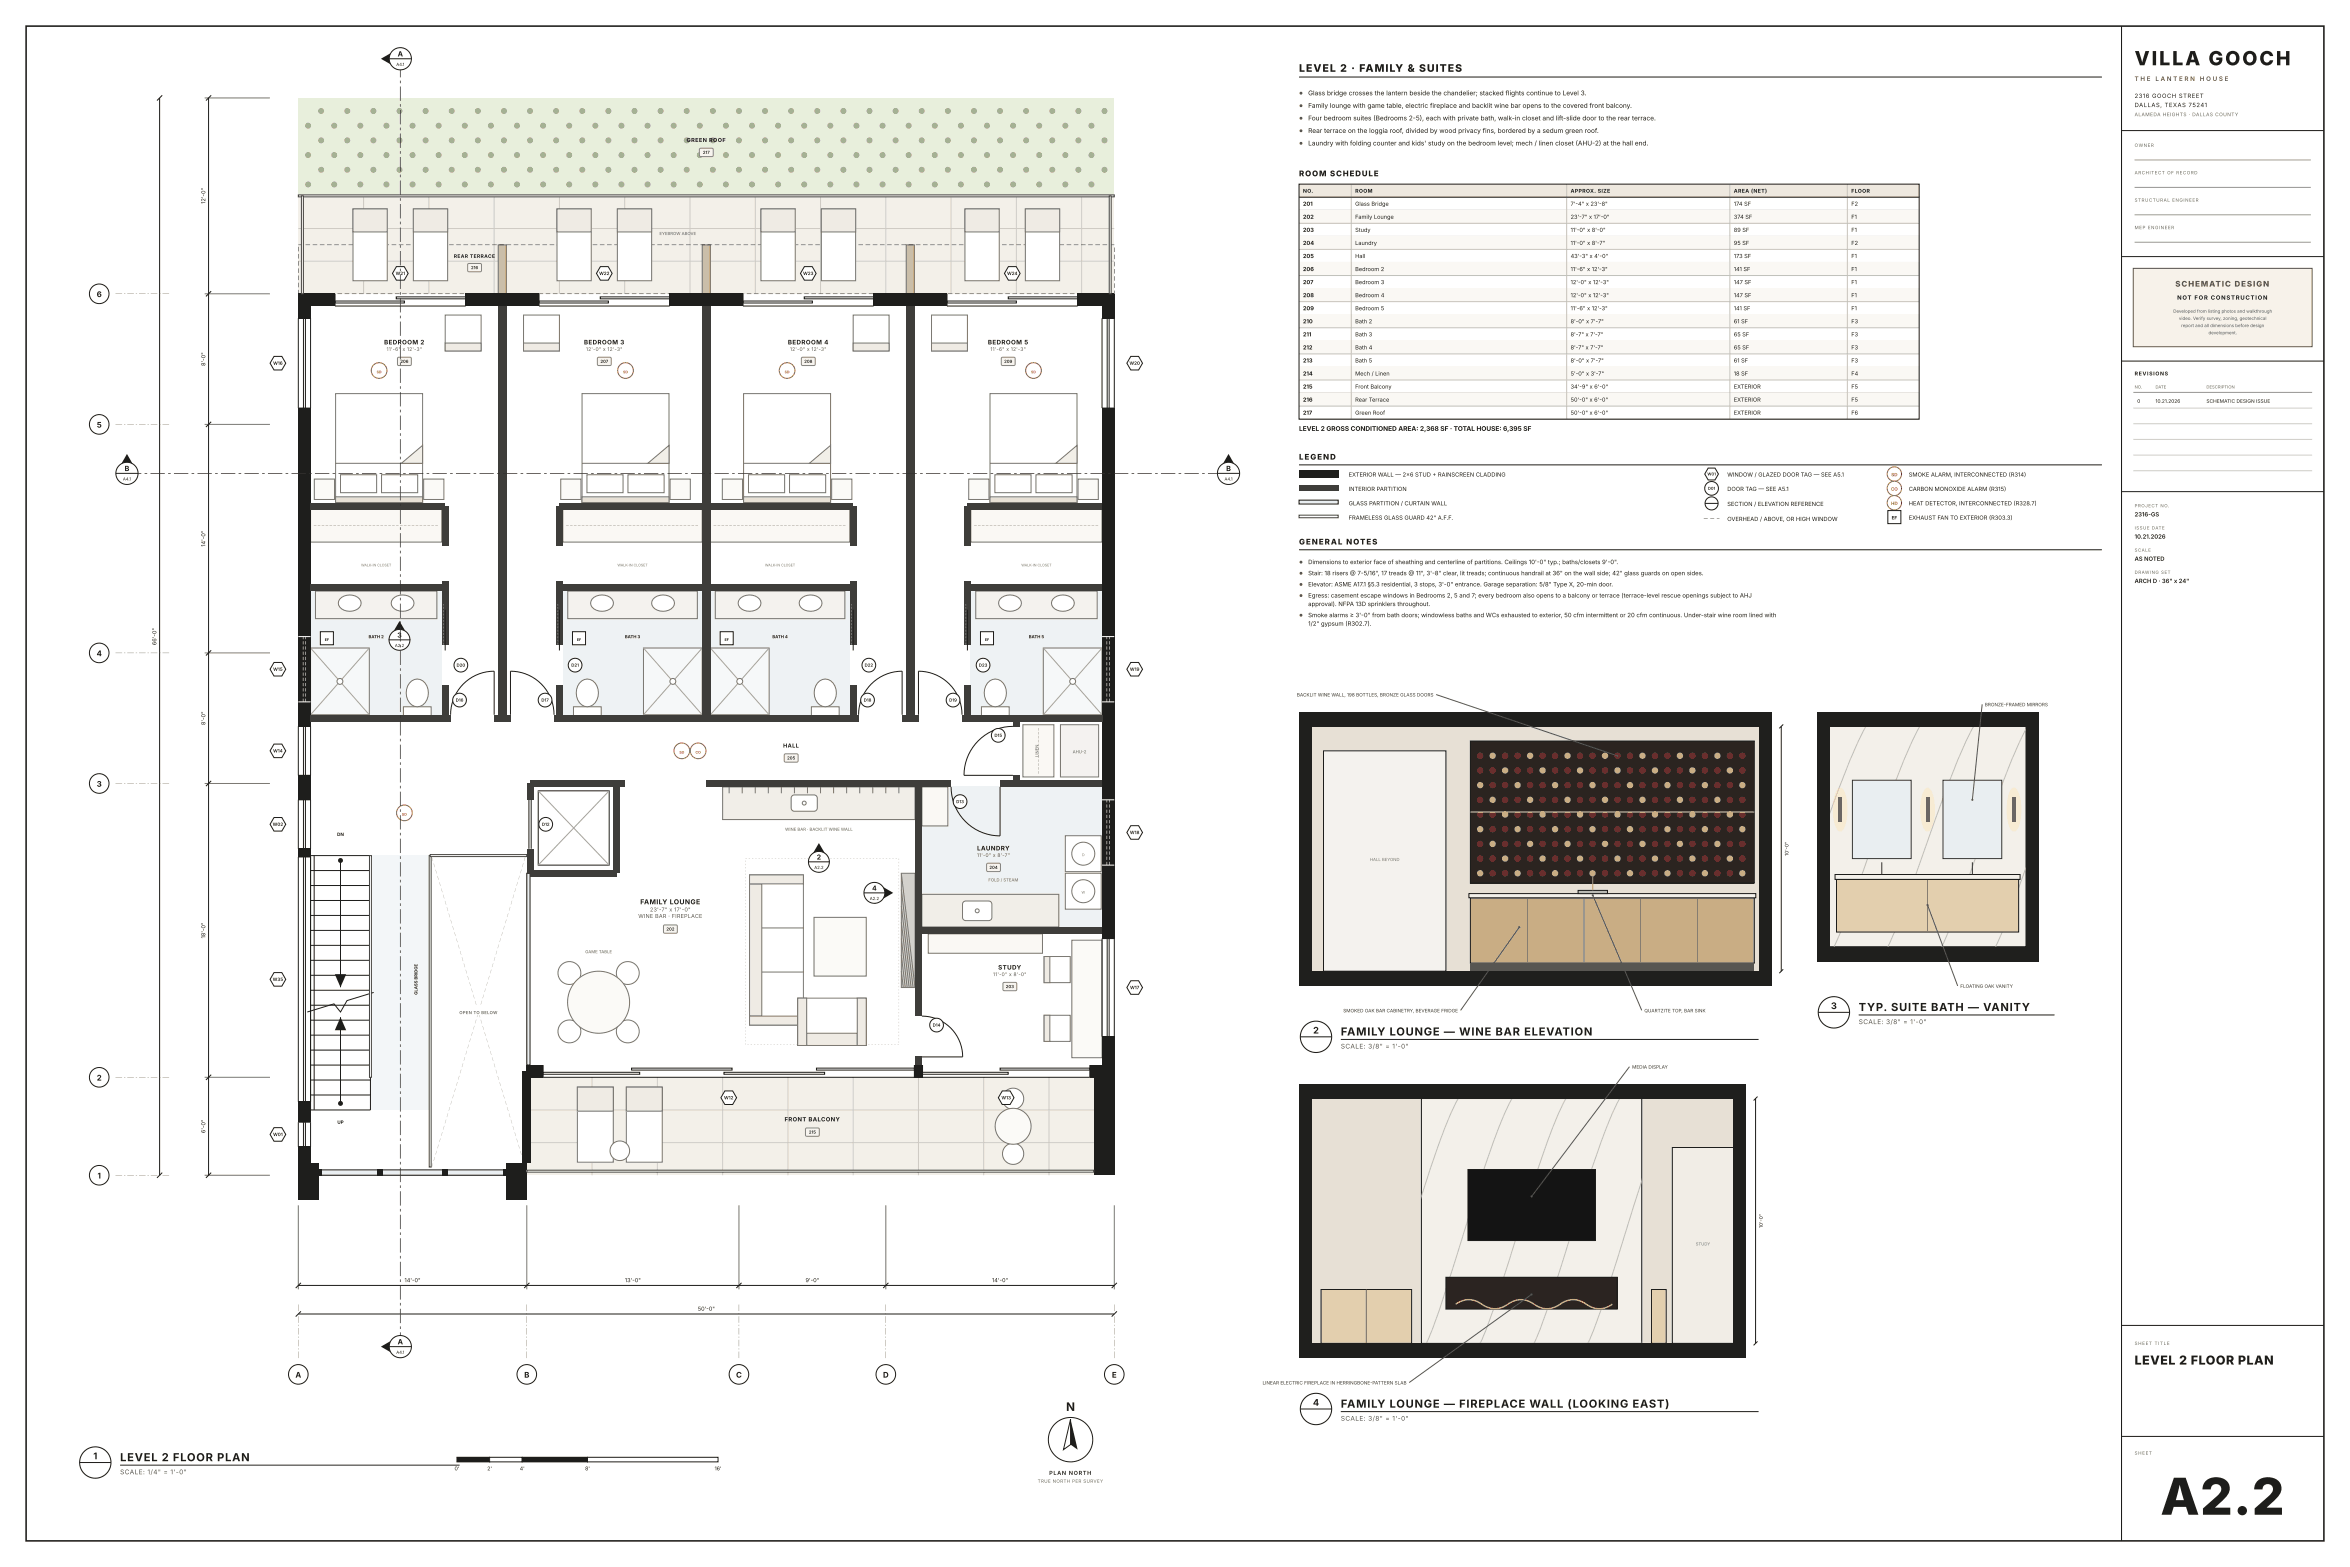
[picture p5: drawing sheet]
<svg xmlns="http://www.w3.org/2000/svg" width="914mm" height="610mm" viewBox="0 0 914 610" stroke-linecap="round" stroke-linejoin="round" font-family="sans-serif">
<defs><g id="words">
<text font-size="19.8" fill="#1d1d1b" x="840.6" y="589.3">A2.2</text>
<text font-size="7.6" fill="#1d1d1b" x="830.6" y="25.4">VILLA GOOCH</text>
<text font-size="4.8" fill="#1d1d1b" x="830.6" y="530.9">LEVEL 2 FLOOR PLAN</text>
<text font-size="4.6" fill="#1d1d1b" x="414.8" y="548.9">N</text>
<g font-size="4.3" fill="#1d1d1b">
<text x="723.2" y="393.3">TYP. SUITE BATH — VANITY</text>
<text x="521.7" y="402.8">FAMILY LOUNGE — WINE BAR ELEVATION</text>
<text x="521.7" y="547.6">FAMILY LOUNGE — FIREPLACE WALL (LOOKING EAST)</text>
<text x="46.7" y="568.4">LEVEL 2 FLOOR PLAN</text>
</g>
<text font-size="4.1" fill="#1d1d1b" x="505.5" y="27.9">LEVEL 2 · FAMILY &amp; SUITES</text>
<g font-size="3.6" fill="#1d1d1b">
<text x="712.4" y="392.6">3</text>
<text x="510.9" y="402.1">2</text>
<text x="510.9" y="546.9">4</text>
<text x="36.3" y="567.7">1</text>
</g>
<g font-size="3" fill="#1d1d1b">
<text x="505.5" y="68.6">ROOM SCHEDULE</text>
<text x="37.6" y="115.6">6</text>
<text x="37.6" y="166.4">5</text>
<text x="505.5" y="178.8">LEGEND</text>
<text x="505.5" y="211.8">GENERAL NOTES</text>
<text x="37.6" y="255.3">4</text>
<text x="37.6" y="306.1">3</text>
<text x="37.6" y="420.4">2</text>
<text x="37.9" y="458.5">1</text>
<text x="114.9" y="535.9">A</text>
<text x="204" y="535.9">B</text>
<text x="286.4" y="535.9">C</text>
<text x="343.6" y="535.9">D</text>
<text x="432.7" y="535.9">E</text>
</g>
<text font-size="3" fill="#6e5338" x="846.4" y="111.5">SCHEMATIC DESIGN</text>
<g font-size="2.8" fill="#1d1d1b">
<text x="154.7" y="22">A</text>
<text x="48.5" y="183.3">B</text>
<text x="477.1" y="183.3">B</text>
<text x="154.7" y="523">A</text>
</g>
<g font-size="2.7" fill="#1d1d1b">
<text x="154.6" y="248">3</text>
<text x="317.8" y="334.4">2</text>
<text x="339.3" y="346.5">4</text>
<text x="249.1" y="351.8">FAMILY LOUNGE</text>
</g>
<g font-size="2.5" fill="#1d1d1b">
<text x="509" y="37.1">Glass bridge crosses the lantern beside the chandelier; stacked flights continue to Level 3.</text>
<text x="509" y="42">Family lounge with game table, electric fireplace and backlit wine bar opens to the covered front balcony.</text>
<text x="509" y="46.8">Four bedroom suites (Bedrooms 2-5), each with private bath, walk-in closet and lift-slide door to the rear terrace.</text>
<text x="509" y="51.7">Rear terrace on the loggia roof, divided by wood privacy fins, bordered by a sedum green roof.</text>
<text x="509" y="56.6">Laundry with folding counter and kids' study on the bedroom level; mech / linen closet (AHU-2) at the hall end.</text>
<text x="505.5" y="167.6">LEVEL 2 GROSS CONDITIONED AREA: 2,368 SF · TOTAL HOUSE: 6,395 SF</text>
</g>
<g font-size="2.5" fill="#555">
<text x="723.2" y="398.4">SCALE: 3/8&quot; = 1'-0&quot;</text>
<text x="521.7" y="407.9">SCALE: 3/8&quot; = 1'-0&quot;</text>
<text x="521.7" y="552.7">SCALE: 3/8&quot; = 1'-0&quot;</text>
<text x="46.7" y="573.5">SCALE: 1/4&quot; = 1'-0&quot;</text>
</g>
<g font-size="2.4" fill="#6e5338">
<text x="830.6" y="31.5">T H E</text>
<text x="838.7" y="31.5">L A N T E R N</text>
<text x="856" y="31.5">H O U S E</text>
</g>
<g font-size="2.4" fill="#1d1d1b">
<text x="149.4" y="134">BEDROOM 2</text>
<text x="227.2" y="134">BEDROOM 3</text>
<text x="306.6" y="134">BEDROOM 4</text>
<text x="384.4" y="134">BEDROOM 5</text>
<text x="380.2" y="330.8">LAUNDRY</text>
<text x="388.4" y="377.2">STUDY</text>
</g>
<g font-size="2.3" fill="#1d1d1b">
<text x="830.6" y="38.1">2316 GOOCH STREET</text>
<text x="830.6" y="41.7">DALLAS, TEXAS 75241</text>
<text x="847.1" y="116.6">NOT FOR CONSTRUCTION</text>
<text x="830.6" y="200.9">2316-GS</text>
<text x="830.6" y="209.5">10.21.2026</text>
<text x="509" y="219.5">Dimensions to exterior face of sheathing and centerline of partitions. Ceilings 10'-0&quot; typ.; baths/closets 9'-0&quot;.</text>
<text x="830.6" y="218.2">AS NOTED</text>
<text x="509" y="223.8">Stair: 18 risers @ 7-5/16&quot;, 17 treads @ 11&quot;, 3'-8&quot; clear, lit treads; continuous handrail at 36&quot; on the wall side; 42&quot; glass guards on open sides.</text>
<text x="830.6" y="226.8">ARCH D · 36&quot; x 24&quot;</text>
<text x="509" y="228.1">Elevator: ASME A17.1 §5.3 residential, 3 stops, 3'-0&quot; entrance. Garage separation: 5/8&quot; Type X, 20-min door.</text>
<text x="509" y="232.5">Egress: casement escape windows in Bedrooms 2, 5 and 7; every bedroom also opens to a balcony or terrace (terrace-level rescue openings subject to AHJ</text>
<text x="509" y="235.8">approval). NFPA 13D sprinklers throughout.</text>
<text x="509" y="240.1">Smoke alarms ≥ 3'-0&quot; from bath doors; windowless baths and WCs exhausted to exterior, 50 cfm intermittent or 20 cfm continuous. Under-stair wine room lined with</text>
<text x="509" y="243.4">1/2&quot; gypsum (R302.7).</text>
<text x="305.3" y="436.2">F</text>
<text x="306.8" y="436.2">RONT BALCONY</text>
</g>
<g font-size="2.2" fill="#1d1d1b">
<text x="267.2" y="55.2">GREEN ROOF</text>
<text x="79.9" y="79.3" transform="rotate(-90 79.9 79.3)">12'-0&quot;</text>
<text x="507" y="80.1">201</text>
<text x="527.3" y="80.1">Glass Bridge</text>
<text x="611.1" y="80.1">7'-4&quot; x 23'-8&quot;</text>
<text x="674.6" y="80.1">174 SF</text>
<text x="720.3" y="80.1">F2</text>
<text x="507" y="85.1">202</text>
<text x="527.3" y="85.1">Family Lounge</text>
<text x="611.1" y="85.1">23'-7&quot; x 17'-0&quot;</text>
<text x="674.6" y="85.1">374 SF</text>
<text x="720.3" y="85.1">F1</text>
<text x="507" y="90.2">203</text>
<text x="507" y="95.3">204</text>
<text x="527.3" y="90.2">Study</text>
<text x="527.3" y="95.3">Laundry</text>
<text x="611.1" y="90.2">11'-0&quot; x 8'-0&quot;</text>
<text x="611.1" y="95.3">11'-0&quot; x 8'-7&quot;</text>
<text x="674.6" y="90.2">89 SF</text>
<text x="674.6" y="95.3">95 SF</text>
<text x="720.3" y="90.2">F1</text>
<text x="720.3" y="95.3">F2</text>
<text x="507" y="100.4">205</text>
<text x="527.3" y="100.4">Hall</text>
<text x="611.1" y="100.4">43'-3&quot; x 4'-0&quot;</text>
<text x="674.6" y="100.4">173 SF</text>
<text x="720.3" y="100.4">F1</text>
<text x="507" y="105.5">206</text>
<text x="527.3" y="105.5">Bedroom 2</text>
<text x="611.1" y="105.5">11'-6&quot; x 12'-3&quot;</text>
<text x="674.6" y="105.5">141 SF</text>
<text x="720.3" y="105.5">F1</text>
<text x="507" y="110.5">207</text>
<text x="527.3" y="110.5">Bedroom 3</text>
<text x="611.1" y="110.5">12'-0&quot; x 12'-3&quot;</text>
<text x="674.6" y="110.5">147 SF</text>
<text x="720.3" y="110.5">F1</text>
<text x="507" y="115.6">208</text>
<text x="527.3" y="115.6">Bedroom 4</text>
<text x="611.1" y="115.6">12'-0&quot; x 12'-3&quot;</text>
<text x="674.6" y="115.6">147 SF</text>
<text x="720.3" y="115.6">F1</text>
<text x="507" y="120.7">209</text>
<text x="507" y="125.8">210</text>
<text x="527.3" y="120.7">Bedroom 5</text>
<text x="527.3" y="125.8">Bath 2</text>
<text x="611.1" y="120.7">11'-6&quot; x 12'-3&quot;</text>
<text x="611.1" y="125.8">8'-0&quot; x 7'-7&quot;</text>
<text x="674.6" y="120.7">141 SF</text>
<text x="674.6" y="125.8">61 SF</text>
<text x="720.3" y="120.7">F1</text>
<text x="720.3" y="125.8">F3</text>
<text x="507" y="130.9">211</text>
<text x="527.3" y="130.9">Bath 3</text>
<text x="611.1" y="130.9">8'-7&quot; x 7'-7&quot;</text>
<text x="674.6" y="130.9">65 SF</text>
<text x="720.3" y="130.9">F3</text>
<text x="507" y="135.9">212</text>
<text x="527.3" y="135.9">Bath 4</text>
<text x="611.1" y="135.9">8'-7&quot; x 7'-7&quot;</text>
<text x="674.6" y="135.9">65 SF</text>
<text x="720.3" y="135.9">F3</text>
<text x="79.9" y="142.4" transform="rotate(-90 79.9 142.4)">8'-0&quot;</text>
<text x="507" y="141">213</text>
<text x="527.3" y="141">Bath 5</text>
<text x="611.1" y="141">8'-0&quot; x 7'-7&quot;</text>
<text x="674.6" y="141">61 SF</text>
<text x="720.3" y="141">F3</text>
<text x="507" y="146.1">214</text>
<text x="527.3" y="146.1">Mech / Linen</text>
<text x="611.1" y="146.1">5'-0&quot; x 3'-7&quot;</text>
<text x="674.6" y="146.1">18 SF</text>
<text x="720.3" y="146.1">F4</text>
<text x="507" y="151.2">215</text>
<text x="527.3" y="151.2">Front Balcony</text>
<text x="611.1" y="151.2">34'-9&quot; x 6'-0&quot;</text>
<text x="674.6" y="151.2">EXTERIOR</text>
<text x="720.3" y="151.2">F5</text>
<text x="507" y="156.3">216</text>
<text x="507" y="161.3">217</text>
<text x="527.3" y="156.3">Rear Terrace</text>
<text x="527.3" y="161.3">Green Roof</text>
<text x="611.1" y="156.3">50'-0&quot; x 6'-0&quot;</text>
<text x="611.1" y="161.3">50'-0&quot; x 6'-0&quot;</text>
<text x="674.6" y="156.3">EXTERIOR</text>
<text x="674.6" y="161.3">EXTERIOR</text>
<text x="720.3" y="156.3">F5</text>
<text x="720.3" y="161.3">F6</text>
<text x="524.8" y="185.4">EXTERIOR WALL — 2x 6 STUD + RAINSCREEN CLADDING</text>
<text x="672.1" y="185.4">WINDOW / GLAZED DOOR TAG — SEE A5.1</text>
<text x="742.7" y="185.4">SMOKE ALARM, INTERCONNECTED (R314)</text>
<text x="524.8" y="191">INTERIOR PARTITION</text>
<text x="672.1" y="191">DOOR TAG — SEE A5.1</text>
<text x="742.7" y="191">CARBON MONOXIDE ALARM (R315)</text>
<text x="524.8" y="196.6">GLASS PARTITION / CURTAIN WALL</text>
<text x="672.1" y="196.8">SECTION / ELEVATION REFERENCE</text>
<text x="742.7" y="196.6">HEAT DETECTOR, INTERCONNECTED (R328.7)</text>
<text x="524.8" y="202.2">FRAMELESS GLASS GUARD 42&quot; A.F.F.</text>
<text x="672.1" y="202.7">OVERHEAD / ABOVE, OR HIGH WINDOW</text>
<text x="742.7" y="202.2">EXHAUST FAN TO EXTERIOR (R303.3)</text>
<text x="79.9" y="212.7" transform="rotate(-90 79.9 212.7)">14'-0&quot;</text>
<text x="60.8" y="251" transform="rotate(-90 60.8 251)">66'-0&quot;</text>
<text x="79.9" y="282.1" transform="rotate(-90 79.9 282.1)">8'-0&quot;</text>
<text x="304.7" y="290.8">HALL</text>
<text x="79.9" y="365.1" transform="rotate(-90 79.9 365.1)">18'-0&quot;</text>
<text x="79.9" y="440.8" transform="rotate(-90 79.9 440.8)">6'-0&quot;</text>
<text x="157.4" y="498.8">14'-0&quot;</text>
<text x="243.1" y="498.8">13'-0&quot;</text>
<text x="313.4" y="498.8">9'-0&quot;</text>
<text x="386" y="498.8">14'-0&quot;</text>
<text x="271.5" y="509.9">50'-0&quot;</text>
<text x="408.2" y="573.8">PLAN NORTH</text>
</g>
<g font-size="2.1" fill="#5a5650">
<text x="248.4" y="357.1">WINE BAR · FIREPLACE</text>
<text x="252.9" y="354.6">23'-7&quot; x 17'-0&quot;</text>
</g>
<g font-size="2" fill="#1d1d1b">
<text x="507" y="75">NO.</text>
<text x="527.3" y="75">ROOM</text>
<text x="611.1" y="75">APPROX. SIZE</text>
<text x="674.6" y="75">AREA (NET)</text>
<text x="720.3" y="75">FLOOR</text>
<text x="830.6" y="146">REVISIONS</text>
<text x="176.9" y="572">0'</text>
<text x="189.6" y="572">2'</text>
<text x="202.2" y="572">4'</text>
<text x="227.7" y="572">8'</text>
<text x="278.1" y="572">16'</text>
</g>
<text font-size="1.9" fill="#666" x="830.6" y="45.2">ALAMEDA HEIGHTS · DALLAS COUNTY</text>
<g font-size="1.9" fill="#1d1d1b">
<text x="176.6" y="100.3">REAR TERRACE</text>
<text x="831.6" y="156.7">0</text>
<text x="838.7" y="156.7">10.21.2026</text>
<text x="858.5" y="156.7">SCHEMATIC DESIGN ISSUE</text>
<text x="695.9" y="333" transform="rotate(-90 695.9 333)">10'-0&quot;</text>
<text x="685.9" y="477.7" transform="rotate(-90 685.9 477.7)">10'-0&quot;</text>
</g>
<g font-size="1.9" fill="#5a5650">
<text x="150.4" y="136.5">11'-6&quot;</text>
<text x="156.6" y="136.5">x 12'-3&quot;</text>
<text x="228" y="136.5">12'-0&quot; x 12'-3&quot;</text>
<text x="307.4" y="136.5">12'-0&quot; x 12'-3&quot;</text>
<text x="385.4" y="136.5">11'-6&quot; x 12'-3&quot;</text>
<text x="380.1" y="333.4">11'-0&quot; x 8'-7&quot;</text>
<text x="386.4" y="379.7">11'-0&quot; x 8'-0&quot;</text>
</g>
<g font-size="1.8" fill="#666">
<text x="830.6" y="57.1">OWNER</text>
<text x="830.6" y="67.8">ARCHITECT OF RECORD</text>
<text x="830.6" y="78.5">STRUCTURAL ENGINEER</text>
<text x="830.6" y="89.2">MEP ENGINEER</text>
<text x="830.6" y="523.2">SHEET TITLE</text>
<text x="830.6" y="565.9">SHEET</text>
<text x="403.8" y="576.8">TRUE NORTH PER SURVEY</text>
</g>
<g font-size="1.8" fill="#1d1d1b">
<text x="153.9" y="107">W</text>
<text x="155.7" y="107">21</text>
<text x="233.1" y="107">W22</text>
<text x="312.5" y="107">W23</text>
<text x="391.8" y="107">W24</text>
<text x="106.3" y="141.9">W16</text>
<text x="439.5" y="141.9">W20</text>
<text x="736" y="202.1">EF</text>
<text x="106.3" y="261">W15</text>
<text x="439.7" y="261">W19</text>
<text x="106.3" y="292.7">W14</text>
<text x="106.1" y="321.3">W02</text>
<text x="131.2" y="325.2">DN</text>
<text x="439.7" y="324.5">W18</text>
<text x="106.1" y="381.6">W35</text>
<text x="439.7" y="384.8">W17</text>
<text x="281.7" y="427.7">W12</text>
<text x="389.7" y="427.7">W13</text>
<text x="131.3" y="437.2">UP</text>
<text x="106.3" y="442">W01</text>
</g>
<g font-size="1.8" fill="#b24a3a">
<text x="735.9" y="185.3">SD</text>
<text x="735.8" y="190.9">CO</text>
<text x="735.8" y="196.5">HD</text>
</g>
<g font-size="1.8" fill="#333">
<text x="504.6" y="271">BACKLIT WINE WALL, 198 BOTTLES, BRONZE GLASS DOORS</text>
<text x="772.3" y="274.8">BRONZE-FRAMED MIRRORS</text>
<text x="762.8" y="384.3">FLOATING OAK VANITY</text>
<text x="522.7" y="393.8">SMOKED OAK BAR CABINETRY, BEVERAGE FRIDGE</text>
<text x="639.8" y="393.8">QUARTZITE TOP, BAR SINK</text>
<text x="635.1" y="415.7">MEDIA DISPLAY</text>
<text x="491.2" y="538.6">LINEAR ELECTRIC FIREPLACE IN HERRINGBONE-PATTERN SLAB</text>
</g>
<g font-size="1.7" fill="#1d1d1b">
<text x="154.2" y="25.7">A4</text>
<text x="156.3" y="25.7">.1</text>
<text x="273.5" y="59.9">217</text>
<text x="183.3" y="104.7">216</text>
<text x="155.8" y="141.2">206</text>
<text x="233.6" y="141.2">207</text>
<text x="312.9" y="141.2">208</text>
<text x="390.7" y="141.2">209</text>
<text x="47.8" y="186.9">A4.1</text>
<text x="476.4" y="186.9">A4.1</text>
<text x="143.4" y="248.3">BATH 2</text>
<text x="153.6" y="251.7">A2.2</text>
<text x="243.1" y="248.3">BATH 3</text>
<text x="300.5" y="248.3">BATH 4</text>
<text x="400.3" y="248.3">BATH 5</text>
<text x="177.6" y="259.4">D20</text>
<text x="222.3" y="259.4">D21</text>
<text x="336.4" y="259.4">D22</text>
<text x="380.9" y="259.4">D23</text>
<text x="177.3" y="273">D16</text>
<text x="210.6" y="273">D17</text>
<text x="336.1" y="273">D18</text>
<text x="369.3" y="273">D19</text>
<text x="386.9" y="286.7">D15</text>
<text x="306.3" y="295.5">205</text>
<text x="372.1" y="312.5">D13</text>
<text x="210.9" y="321.3">D12</text>
<text x="316.8" y="338.1">A2.2</text>
<text x="385" y="338">204</text>
<text x="338.4" y="350.1">A2</text>
<text x="340.6" y="350.1">.2</text>
<text x="259.3" y="362">202</text>
<text x="162.4" y="387" transform="rotate(-90 162.4 387)">GLASS BRIDGE</text>
<text x="391.4" y="384.4">203</text>
<text x="362.9" y="399.4">D14</text>
<text x="314.7" y="441">215</text>
<text x="154.2" y="526.7">A4.1</text>
</g>
<g font-size="1.7" fill="#7a756d">
<text x="256.6" y="91.4">EYEBROW ABO</text>
<text x="268.7" y="91.4">VE</text>
<text x="417.4" y="293.1">AHU-2</text>
<text x="404.1" y="294.5" transform="rotate(-90 404.1 294.5)">LINEN</text>
<text x="305.5" y="323.2">WINE BAR · BACKLIT WINE WALL</text>
<text x="384.6" y="342.9">FOLD / STEAM</text>
<text x="227.7" y="370.8">GAME TABLE</text>
</g>
<g font-size="1.7" fill="#555">
<text x="845.6" y="121.7">Developed from listing photos and walkthrough</text>
<text x="847.8" y="124.5">video. Verify survey, zoning, geotechnical</text>
<text x="848.7" y="127.3">report and all dimensions before design</text>
<text x="859.3" y="130">development.</text>
</g>
<g font-size="1.7" fill="#666">
<text x="830.6" y="151.1">NO.</text>
<text x="838.7" y="151.1">DATE</text>
<text x="858.5" y="151.1">DESCRIPTION</text>
<text x="830.6" y="197.4">PROJECT NO.</text>
<text x="830.6" y="206">ISSUE DATE</text>
<text x="830.6" y="214.6">SCALE</text>
<text x="830.6" y="223.3">DRAWING SET</text>
<text x="178.7" y="394.5">OPEN TO BELOW</text>
</g>
<g font-size="1.7" fill="#777">
<text x="533" y="335">HALL BEYOND</text>
<text x="659.8" y="484.5">STUDY</text>
</g>
<g font-size="1.6" fill="#1d1d1b">
<text x="664.3" y="185">W01</text>
<text x="664.6" y="190.6">D01</text>
</g>
<g font-size="1.4" fill="#b24a3a">
<text x="146.5" y="145.2">SD</text>
<text x="242.4" y="145.2">SD</text>
<text x="305.3" y="145.2">SD</text>
<text x="401.2" y="145.2">SD</text>
<text x="264.3" y="293.2">SD</text>
<text x="270.6" y="293.2">CO</text>
<text x="156.4" y="317.3">SD</text>
</g>
<g font-size="1.4" fill="#7a756d">
<text x="140.5" y="220.3">WALK-IN CLOSET</text>
<text x="240.2" y="220.3">WALK-IN CLOSET</text>
<text x="297.7" y="220.3">WALK-IN CLOSET</text>
<text x="397.4" y="220.3">WALK-IN CLOSET</text>
<text x="421" y="333.1">D</text>
<text x="420.8" y="347.7">W</text>
</g>
<g font-size="1.4" fill="#1d1d1b">
<text x="126.4" y="249.4">EF</text>
<text x="224.5" y="249.4">EF</text>
<text x="281.9" y="249.4">EF</text>
<text x="383.2" y="249.4">EF</text>
</g>
</g></defs>
<path d="M10.2 10.2h894v589.2h-894z" fill="none" stroke="#1d1d1b" stroke-width=".61" stroke-linecap="butt"/>
<path d="M825.5 10.2v589.2" fill="none" stroke="#1d1d1b" stroke-width=".41"/>
<path d="M825.5 50.8h78.7M825.5 99.8h78.7" fill="none" stroke="#1d1d1b" stroke-width=".39"/>
<path d="M830.6 62.2h68.6M830.6 72.9h68.6M830.6 83.6h68.6M830.6 94.2h68.6" fill="none" stroke="#999" stroke-width=".39"/>
<path d="M830.1 104.4h69.6v30.5h-69.6z" fill="#f7f2ea"/>
<path d="M830.1 104.4h69.6v30.5h-69.6z" fill="none" stroke="#6e5338" stroke-width=".39"/>
<path d="M825.5 140.5h78.7M825.5 191.3h78.7M825.5 515.6h78.7M825.5 558.8h78.7" fill="none" stroke="#1d1d1b" stroke-width=".39"/>
<path d="M830.1 152.7h69.6" fill="none" stroke="#999" stroke-width=".39"/>
<path d="M830.1 158.7h69.6M830.1 164.8h69.6M830.1 170.9h69.6M830.1 177h69.6M830.1 183.1h69.6" fill="none" stroke="#ccc" stroke-width=".39"/>
<path d="M205 419.1h220.6v38.1h-220.6z" fill="#f3f0e9"/>
<path d="M230.4 419.1v38.1M255.8 419.1v38.1M281.2 419.1v38.1M306.6 419.1v38.1M332 419.1v38.1M357.4 419.1v38.1M382.8 419.1v38.1M408.2 419.1v38.1M205 431.8h220.6M205 444.5h220.6" fill="none" stroke="#d3cdc1" stroke-width=".39"/>
<path d="M116.1 76.2h317.5v38.1h-317.5z" fill="#f3f0e9"/>
<g fill="none" stroke="#d3cdc1" stroke-width=".39">
<path d="M141.5 76.2v38.1M166.9 76.2v38.1M192.3 76.2v38.1M217.7 76.2v38.1M243.1 76.2v38.1M268.5 76.2v38.1M293.9 76.2v38.1M319.3 76.2v38.1M344.7 76.2v38.1M370.1 76.2v38.1M395.5 76.2v38.1M420.9 76.2v38.1"/>
<path d="M116.1 88.9h317.5M116.1 101.6h317.5"/>
</g>
<path d="M116.1 38.1h317.5v38.1h-317.5z" fill="#e8efdc"/>
<g fill="#9db37e">
<circle cx="119.9" cy="71.8" r="1.14"/>
<circle cx="130" cy="71.8" r="1.14"/>
<circle cx="140.2" cy="71.8" r="1.14"/>
<circle cx="150.4" cy="71.8" r="1.14"/>
<circle cx="160.5" cy="71.8" r="1.14"/>
<circle cx="170.7" cy="71.8" r="1.14"/>
<circle cx="180.8" cy="71.8" r="1.14"/>
<circle cx="191" cy="71.8" r="1.14"/>
<circle cx="201.2" cy="71.8" r="1.14"/>
<circle cx="211.3" cy="71.8" r="1.14"/>
<circle cx="221.5" cy="71.8" r="1.14"/>
<circle cx="231.6" cy="71.8" r="1.14"/>
<circle cx="241.8" cy="71.8" r="1.14"/>
<circle cx="252" cy="71.8" r="1.14"/>
<circle cx="262.1" cy="71.8" r="1.14"/>
<circle cx="272.3" cy="71.8" r="1.14"/>
<circle cx="282.4" cy="71.8" r="1.14"/>
<circle cx="292.6" cy="71.8" r="1.14"/>
<circle cx="302.8" cy="71.8" r="1.14"/>
<circle cx="312.9" cy="71.8" r="1.14"/>
<circle cx="323.1" cy="71.8" r="1.14"/>
<circle cx="333.2" cy="71.8" r="1.14"/>
<circle cx="343.4" cy="71.8" r="1.14"/>
<circle cx="353.6" cy="71.8" r="1.14"/>
<circle cx="363.7" cy="71.8" r="1.14"/>
<circle cx="373.9" cy="71.8" r="1.14"/>
<circle cx="384" cy="71.8" r="1.14"/>
<circle cx="394.2" cy="71.8" r="1.14"/>
<circle cx="404.4" cy="71.8" r="1.14"/>
<circle cx="414.5" cy="71.8" r="1.14"/>
<circle cx="424.7" cy="71.8" r="1.14"/>
<circle cx="125" cy="66" r="1.14"/>
<circle cx="135.1" cy="66" r="1.14"/>
<circle cx="145.3" cy="66" r="1.14"/>
<circle cx="155.4" cy="66" r="1.14"/>
<circle cx="165.6" cy="66" r="1.14"/>
<circle cx="175.8" cy="66" r="1.14"/>
<circle cx="185.9" cy="66" r="1.14"/>
<circle cx="196.1" cy="66" r="1.14"/>
<circle cx="206.2" cy="66" r="1.14"/>
<circle cx="216.4" cy="66" r="1.14"/>
<circle cx="226.6" cy="66" r="1.14"/>
<circle cx="236.7" cy="66" r="1.14"/>
<circle cx="246.9" cy="66" r="1.14"/>
<circle cx="257" cy="66" r="1.14"/>
<circle cx="267.2" cy="66" r="1.14"/>
<circle cx="277.4" cy="66" r="1.14"/>
<circle cx="287.5" cy="66" r="1.14"/>
<circle cx="297.7" cy="66" r="1.14"/>
<circle cx="307.8" cy="66" r="1.14"/>
<circle cx="318" cy="66" r="1.14"/>
<circle cx="328.2" cy="66" r="1.14"/>
<circle cx="338.3" cy="66" r="1.14"/>
<circle cx="348.5" cy="66" r="1.14"/>
<circle cx="358.6" cy="66" r="1.14"/>
<circle cx="368.8" cy="66" r="1.14"/>
<circle cx="379" cy="66" r="1.14"/>
<circle cx="389.1" cy="66" r="1.14"/>
<circle cx="399.3" cy="66" r="1.14"/>
<circle cx="409.4" cy="66" r="1.14"/>
<circle cx="419.6" cy="66" r="1.14"/>
<circle cx="429.8" cy="66" r="1.14"/>
<circle cx="119.9" cy="60.3" r="1.14"/>
<circle cx="130" cy="60.3" r="1.14"/>
<circle cx="140.2" cy="60.3" r="1.14"/>
<circle cx="150.4" cy="60.3" r="1.14"/>
<circle cx="160.5" cy="60.3" r="1.14"/>
<circle cx="170.7" cy="60.3" r="1.14"/>
<circle cx="180.8" cy="60.3" r="1.14"/>
<circle cx="191" cy="60.3" r="1.14"/>
<circle cx="201.2" cy="60.3" r="1.14"/>
<circle cx="211.3" cy="60.3" r="1.14"/>
<circle cx="221.5" cy="60.3" r="1.14"/>
<circle cx="231.6" cy="60.3" r="1.14"/>
<circle cx="241.8" cy="60.3" r="1.14"/>
<circle cx="252" cy="60.3" r="1.14"/>
<circle cx="262.1" cy="60.3" r="1.14"/>
<circle cx="272.3" cy="60.3" r="1.14"/>
<circle cx="282.4" cy="60.3" r="1.14"/>
<circle cx="292.6" cy="60.3" r="1.14"/>
<circle cx="302.8" cy="60.3" r="1.14"/>
<circle cx="312.9" cy="60.3" r="1.14"/>
<circle cx="323.1" cy="60.3" r="1.14"/>
<circle cx="333.2" cy="60.3" r="1.14"/>
<circle cx="343.4" cy="60.3" r="1.14"/>
<circle cx="353.6" cy="60.3" r="1.14"/>
<circle cx="363.7" cy="60.3" r="1.14"/>
<circle cx="373.9" cy="60.3" r="1.14"/>
<circle cx="384" cy="60.3" r="1.14"/>
<circle cx="394.2" cy="60.3" r="1.14"/>
<circle cx="404.4" cy="60.3" r="1.14"/>
<circle cx="414.5" cy="60.3" r="1.14"/>
<circle cx="424.7" cy="60.3" r="1.14"/>
<circle cx="125" cy="54.6" r="1.14"/>
<circle cx="135.1" cy="54.6" r="1.14"/>
<circle cx="145.3" cy="54.6" r="1.14"/>
<circle cx="155.4" cy="54.6" r="1.14"/>
<circle cx="165.6" cy="54.6" r="1.14"/>
<circle cx="175.8" cy="54.6" r="1.14"/>
<circle cx="185.9" cy="54.6" r="1.14"/>
<circle cx="196.1" cy="54.6" r="1.14"/>
<circle cx="206.2" cy="54.6" r="1.14"/>
<circle cx="216.4" cy="54.6" r="1.14"/>
<circle cx="226.6" cy="54.6" r="1.14"/>
<circle cx="236.7" cy="54.6" r="1.14"/>
<circle cx="246.9" cy="54.6" r="1.14"/>
<circle cx="257" cy="54.6" r="1.14"/>
<circle cx="267.2" cy="54.6" r="1.14"/>
<circle cx="277.4" cy="54.6" r="1.14"/>
<circle cx="287.5" cy="54.6" r="1.14"/>
<circle cx="297.7" cy="54.6" r="1.14"/>
<circle cx="307.8" cy="54.6" r="1.14"/>
<circle cx="318" cy="54.6" r="1.14"/>
<circle cx="328.2" cy="54.6" r="1.14"/>
<circle cx="338.3" cy="54.6" r="1.14"/>
<circle cx="348.5" cy="54.6" r="1.14"/>
<circle cx="358.6" cy="54.6" r="1.14"/>
<circle cx="368.8" cy="54.6" r="1.14"/>
<circle cx="379" cy="54.6" r="1.14"/>
<circle cx="389.1" cy="54.6" r="1.14"/>
<circle cx="399.3" cy="54.6" r="1.14"/>
<circle cx="409.4" cy="54.6" r="1.14"/>
<circle cx="419.6" cy="54.6" r="1.14"/>
<circle cx="429.8" cy="54.6" r="1.14"/>
<circle cx="119.9" cy="48.9" r="1.14"/>
<circle cx="130" cy="48.9" r="1.14"/>
<circle cx="140.2" cy="48.9" r="1.14"/>
<circle cx="150.4" cy="48.9" r="1.14"/>
<circle cx="160.5" cy="48.9" r="1.14"/>
<circle cx="170.7" cy="48.9" r="1.14"/>
<circle cx="180.8" cy="48.9" r="1.14"/>
<circle cx="191" cy="48.9" r="1.14"/>
<circle cx="201.2" cy="48.9" r="1.14"/>
<circle cx="211.3" cy="48.9" r="1.14"/>
<circle cx="221.5" cy="48.9" r="1.14"/>
<circle cx="231.6" cy="48.9" r="1.14"/>
<circle cx="241.8" cy="48.9" r="1.14"/>
<circle cx="252" cy="48.9" r="1.14"/>
<circle cx="262.1" cy="48.9" r="1.14"/>
<circle cx="272.3" cy="48.9" r="1.14"/>
<circle cx="282.4" cy="48.9" r="1.14"/>
<circle cx="292.6" cy="48.9" r="1.14"/>
<circle cx="302.8" cy="48.9" r="1.14"/>
<circle cx="312.9" cy="48.9" r="1.14"/>
<circle cx="323.1" cy="48.9" r="1.14"/>
<circle cx="333.2" cy="48.9" r="1.14"/>
<circle cx="343.4" cy="48.9" r="1.14"/>
<circle cx="353.6" cy="48.9" r="1.14"/>
<circle cx="363.7" cy="48.9" r="1.14"/>
<circle cx="373.9" cy="48.9" r="1.14"/>
<circle cx="384" cy="48.9" r="1.14"/>
<circle cx="394.2" cy="48.9" r="1.14"/>
<circle cx="404.4" cy="48.9" r="1.14"/>
<circle cx="414.5" cy="48.9" r="1.14"/>
<circle cx="424.7" cy="48.9" r="1.14"/>
<circle cx="125" cy="43.2" r="1.14"/>
<circle cx="135.1" cy="43.2" r="1.14"/>
<circle cx="145.3" cy="43.2" r="1.14"/>
<circle cx="155.4" cy="43.2" r="1.14"/>
<circle cx="165.6" cy="43.2" r="1.14"/>
<circle cx="175.8" cy="43.2" r="1.14"/>
<circle cx="185.9" cy="43.2" r="1.14"/>
<circle cx="196.1" cy="43.2" r="1.14"/>
<circle cx="206.2" cy="43.2" r="1.14"/>
<circle cx="216.4" cy="43.2" r="1.14"/>
<circle cx="226.6" cy="43.2" r="1.14"/>
<circle cx="236.7" cy="43.2" r="1.14"/>
<circle cx="246.9" cy="43.2" r="1.14"/>
<circle cx="257" cy="43.2" r="1.14"/>
<circle cx="267.2" cy="43.2" r="1.14"/>
<circle cx="277.4" cy="43.2" r="1.14"/>
<circle cx="287.5" cy="43.2" r="1.14"/>
<circle cx="297.7" cy="43.2" r="1.14"/>
<circle cx="307.8" cy="43.2" r="1.14"/>
<circle cx="318" cy="43.2" r="1.14"/>
<circle cx="328.2" cy="43.2" r="1.14"/>
<circle cx="338.3" cy="43.2" r="1.14"/>
<circle cx="348.5" cy="43.2" r="1.14"/>
<circle cx="358.6" cy="43.2" r="1.14"/>
<circle cx="368.8" cy="43.2" r="1.14"/>
<circle cx="379" cy="43.2" r="1.14"/>
<circle cx="389.1" cy="43.2" r="1.14"/>
<circle cx="399.3" cy="43.2" r="1.14"/>
<circle cx="409.4" cy="43.2" r="1.14"/>
<circle cx="419.6" cy="43.2" r="1.14"/>
<circle cx="429.8" cy="43.2" r="1.14"/>
</g>
<path d="M193.9 95.2h3.1v19.1h-3.1z" fill="#c9b59a"/>
<path d="M193.9 95.2h3.1v19.1h-3.1z" fill="none" stroke="#7a756d" stroke-width=".39"/>
<path d="M273.2 95.2h3.2v19.1h-3.2z" fill="#c9b59a"/>
<path d="M273.2 95.2h3.2v19.1h-3.2z" fill="none" stroke="#7a756d" stroke-width=".39"/>
<path d="M352.6 95.2h3.2v19.1h-3.2z" fill="#c9b59a"/>
<path d="M352.6 95.2h3.2v19.1h-3.2z" fill="none" stroke="#7a756d" stroke-width=".39"/>
<g fill="#eef2f4">
<path d="M120.8 229.9h51.1v48.2h-51.1z"/>
<path d="M219 229.9h54.2v48.2h-54.2z"/>
<path d="M276.4 229.9h54.2v48.2h-54.2z"/>
<path d="M377.8 229.9h51v48.2h-51z"/>
<path d="M358.7 306.1h70.1v54.5h-70.1z"/>
</g>
<path d="M144.1 332.8h23.3v99h-23.3z" fill="#f3f6f8"/>
<g fill="#a9a399">
<path d="M168.4 452.5l-.3 1.5zM169.1 450.1l-.3 1.5zM169.9 447.7l-.4 1.5zM170.6 445.3l-.3 1.4zM171.3 442.8l-.3 1.5zM172.1 440.4l-.4 1.5zM172.8 438l-.3 1.5zM173.5 435.5l-.3 1.5zM174.3 433.1l-.4 1.5zM175 430.7l-.3 1.5zM175.7 428.2l-.3 1.5zM176.5 425.8l-.4 1.5zM177.2 423.4l-.3 1.5zM177.9 420.9l-.3 1.5zM178.7 418.5l-.4 1.5zM179.4 416.1l-.3 1.5zM180.1 413.6l-.3 1.5zM180.9 411.2l-.4 1.5zM181.6 408.8l-.3 1.5zM182.3 406.3l-.3 1.5zM183.1 403.9l-.4 1.5zM183.8 401.5l-.3 1.5zM184.5 399l-.3 1.5zM185.3 396.6l-.4 1.5zM186 394.2l-.3 1.5zM186.7 391.7l-.3 1.5zM187.5 389.3l-.4 1.5zM188.2 386.9l-.3 1.5zM188.9 384.5l-.3 1.4zM189.7 382l-.4 1.5zM190.4 379.6l-.3 1.5zM191.1 377.2l-.3 1.5zM191.8 374.7l-.3 1.5zM192.6 372.3l-.3 1.5zM193.3 369.9l-.3 1.5zM194 367.4l-.3 1.5zM194.8 365l-.3 1.5zM195.5 362.6l-.3 1.5zM196.2 360.1l-.3 1.5zM197 357.7l-.3 1.5zM197.7 355.3l-.3 1.5zM198.4 352.8l-.3 1.5zM199.2 350.4l-.3 1.5zM199.9 348l-.3 1.5zM200.6 345.5l-.3 1.5zM201.4 343.1l-.3 1.5zM202.1 340.7l-.3 1.5zM202.8 338.2l-.3 1.5zM203.6 335.8l-.3 1.5zM204.3 333.5l-.3 1.4z"/>
<path d="M168 333.5l.5 1.4zM168.7 335.9l.6 1.5zM169.4 338.4l.6 1.4zM170.2 340.8l.5 1.4zM170.9 343.2l.6 1.5zM171.6 345.7l.6 1.4zM172.4 348.1l.5 1.4zM173.1 350.5l.6 1.4zM173.8 353l.6 1.4zM174.6 355.4l.5 1.4zM175.3 357.8l.5 1.4zM176 360.3l.6 1.4zM176.8 362.7l.5 1.4zM177.5 365.1l.5 1.4zM178.2 367.5l.6 1.5zM179 370l.5 1.4zM179.7 372.4l.5 1.4zM180.4 374.8l.6 1.5zM181.2 377.3l.5 1.4zM181.9 379.7l.5 1.4zM182.6 382.1l.6 1.5zM183.3 384.6l.6 1.4zM184.1 387l.5 1.4zM184.8 389.4l.6 1.5zM185.5 391.9l.6 1.4zM186.3 394.3l.5 1.4zM187 396.7l.6 1.5zM187.7 399.2l.6 1.4zM188.5 401.6l.5 1.4zM189.2 404l.6 1.5zM189.9 406.5l.6 1.4zM190.7 408.9l.5 1.4zM191.4 411.3l.6 1.4zM192.1 413.8l.6 1.4zM192.9 416.2l.5 1.4zM193.6 418.6l.6 1.4zM194.3 421.1l.6 1.4zM195.1 423.5l.5 1.4zM195.8 425.9l.6 1.4zM196.5 428.3l.6 1.5zM197.3 430.8l.5 1.4zM198 433.2l.6 1.4zM198.7 435.6l.6 1.5zM199.5 438.1l.5 1.4zM200.2 440.5l.6 1.4zM200.9 442.9l.6 1.5zM201.7 445.4l.5 1.4zM202.4 447.8l.6 1.4zM203.1 450.2l.6 1.5zM203.9 452.7l.5 1.3z"/>
</g>
<path d="M177.5 391.5h17.3v3.3h-17.3z" fill="#fff"/>
<g fill="none" stroke="#1d1d1b" stroke-width=".39">
<path d="M120.8 332.8h23.3v99h-23.3zM120.8 338.7h23.3M120.8 356.1h23.3M120.8 350.3h23.3M120.8 344.5h23.3M120.8 379.4h23.3M120.8 373.6h23.3M120.8 367.8h23.3M120.8 361.9h23.3M120.8 396.9h23.3M120.8 391.1h23.3M120.8 385.2h23.3"/>
<path d="M132.5 395.7v33.6M145.4 386.1l-10.4 3.2-2.5 4.4-2.5-3.2-10.4 3.2M120.8 414.3h23.3M120.8 408.5h23.3M120.8 402.7h23.3M120.8 426h23.3M120.8 420.2h23.3"/>
</g>
<g fill="#1d1d1b">
<path d="M132.5 395.7l2.2 5.1h-4.4z"/>
<circle cx="132.5" cy="429.3" r=".95"/>
</g>
<path d="M132.5 334.8v49.3" fill="none" stroke="#1d1d1b" stroke-width=".39"/>
<g fill="#1d1d1b">
<path d="M130.3 379h4.4l-2.2 5.1z"/>
<path d="M118.9 95.2l1.7 .1zM121.7 95.2l1.7 .1zM124.5 95.2l1.7 .1zM127.3 95.2l1.7 .1zM130 95.2l1.8 .1zM132.8 95.2l1.8 .1zM135.6 95.2l1.8 .1zM138.4 95.2l1.8 .1zM141.2 95.2l1.8 .1zM144 95.2l1.8 .1zM146.8 95.2l1.8 .1zM149.6 95.2l1.8 .1zM152.4 95.2l1.8 .1zM155.2 95.2l1.8 .1zM158 95.2l1.8 .1zM160.8 95.2l1.8 .1zM163.6 95.2l1.8 .1zM166.4 95.2l1.7 .1zM169.2 95.2l1.7 .1zM172 95.2l1.7 .1zM174.8 95.2l1.7 .1zM177.5 95.2l1.8 .1zM180.3 95.2l1.8 .1zM183.1 95.2l1.8 .1zM185.9 95.2l1.8 .1zM188.7 95.2l1.8 .1zM191.5 95.2l1.8 .1zM194.3 95.2l1.8 .1zM197.1 95.2l1.8 .1zM199.9 95.2l1.8 .1zM202.7 95.2l1.8 .1zM205.5 95.2l1.8 .1zM208.3 95.2l1.8 .1zM211.1 95.2l1.8 .1zM213.9 95.2l1.7 .1zM216.7 95.2l1.7 .1zM219.5 95.2l1.7 .1zM222.2 95.2l1.8 .1zM225 95.2l1.8 .1zM227.8 95.2l1.8 .1zM230.6 95.2l1.8 .1zM233.4 95.2l1.8 .1zM236.2 95.2l1.8 .1zM239 95.2l1.8 .1zM241.8 95.2l1.8 .1zM244.6 95.2l1.8 .1zM247.4 95.2l1.8 .1zM250.2 95.2l1.8 .1zM253 95.2l1.8 .1zM255.8 95.2l1.8 .1zM258.6 95.2l1.7 .1zM261.4 95.2l1.7 .1zM264.2 95.2l1.7 .1zM267 95.2l1.7 .1zM269.7 95.2l1.8 .1zM272.5 95.2l1.8 .1zM275.3 95.2l1.8 .1zM278.1 95.2l1.8 .1zM280.9 95.2l1.8 .1zM283.7 95.2l1.8 .1zM286.5 95.2l1.8 .1zM289.3 95.2l1.8 .1zM292.1 95.2l1.8 .1zM294.9 95.2l1.8 .1zM297.7 95.2l1.8 .1zM300.5 95.2l1.8 .1zM303.3 95.2l1.8 .1zM306.1 95.2l1.7 .1zM308.9 95.2l1.7 .1zM311.7 95.2l1.7 .1zM314.5 95.2l1.7 .1zM317.2 95.2l1.8 .1zM320 95.2l1.8 .1zM322.8 95.2l1.8 .1zM325.6 95.2l1.8 .1zM328.4 95.2l1.8 .1zM331.2 95.2l1.8 .1zM334 95.2l1.8 .1zM336.8 95.2l1.8 .1zM339.6 95.2l1.8 .1zM342.4 95.2l1.8 .1zM345.2 95.2l1.8 .1zM348 95.2l1.8 .1zM350.8 95.2l1.8 .1zM353.6 95.2l1.7 .1zM356.4 95.2l1.7 .1zM359.2 95.2l1.7 .1zM361.9 95.2l1.8 .1zM364.7 95.2l1.8 .1zM367.5 95.2l1.8 .1zM370.3 95.2l1.8 .1zM373.1 95.2l1.8 .1zM375.9 95.2l1.8 .1zM378.7 95.2l1.8 .1zM381.5 95.2l1.8 .1zM384.3 95.2l1.8 .1zM387.1 95.2l1.8 .1zM389.9 95.2l1.8 .1zM392.7 95.2l1.8 .1zM395.5 95.2l1.8 .1zM398.3 95.2l1.7 .1zM401.1 95.2l1.7 .1zM403.9 95.2l1.7 .1zM406.7 95.2l1.7 .1zM409.4 95.2l1.8 .1zM412.2 95.2l1.8 .1zM415 95.2l1.8 .1zM417.8 95.2l1.8 .1zM420.6 95.2l1.8 .1zM423.4 95.2l1.8 .1zM426.2 95.2l1.8 .1zM429 95.2l1.8 .1zM431.8 95.2l1.8 .1zM433.5 96.3l.2 1.7zM433.5 99.1l.2 1.7zM433.5 101.9l.2 1.7zM433.5 104.6l.2 1.8zM433.5 107.4l.2 1.8zM433.5 110.2l.2 1.8zM433.5 113l.2 1.4h-.6l.5-.1zM430.3 114.2l1.8 .2zM427.5 114.2l1.8 .2zM424.7 114.2l1.8 .2zM421.9 114.2l1.8 .2zM419.1 114.2l1.8 .2zM416.3 114.2l1.8 .2zM413.5 114.2l1.8 .2zM410.7 114.2l1.8 .2zM407.9 114.2l1.8 .2zM405.1 114.2l1.8 .2zM402.3 114.2l1.8 .2zM399.5 114.2l1.8 .2zM396.7 114.2l1.8 .2zM394 114.2l1.7 .2zM391.2 114.2l1.7 .2zM388.4 114.2l1.7 .2zM385.6 114.2l1.7 .2zM382.8 114.2l1.8 .2zM380 114.2l1.8 .2zM377.2 114.2l1.8 .2zM374.4 114.2l1.8 .2zM371.6 114.2l1.8 .2zM368.8 114.2l1.8 .2zM366 114.2l1.8 .2zM363.2 114.2l1.8 .2zM360.4 114.2l1.8 .2zM357.6 114.2l1.8 .2zM354.8 114.2l1.8 .2zM352 114.2l1.8 .2zM349.2 114.2l1.8 .2zM346.5 114.2l1.7 .2zM343.7 114.2l1.7 .2zM340.9 114.2l1.7 .2zM338.1 114.2l1.8 .2zM335.3 114.2l1.8 .2zM332.5 114.2l1.8 .2zM329.7 114.2l1.8 .2zM326.9 114.2l1.8 .2zM324.1 114.2l1.8 .2zM321.3 114.2l1.8 .2zM318.5 114.2l1.8 .2zM315.7 114.2l1.8 .2zM312.9 114.2l1.8 .2zM310.1 114.2l1.8 .2zM307.3 114.2l1.8 .2zM304.5 114.2l1.8 .2zM301.8 114.2l1.7 .2zM299 114.2l1.7 .2zM296.2 114.2l1.7 .2zM293.4 114.2l1.7 .2zM290.6 114.2l1.8 .2zM287.8 114.2l1.8 .2zM285 114.2l1.8 .2zM282.2 114.2l1.8 .2zM279.4 114.2l1.8 .2zM276.6 114.2l1.8 .2zM273.8 114.2l1.8 .2zM271 114.2l1.8 .2zM268.2 114.2l1.8 .2zM265.4 114.2l1.8 .2zM262.6 114.2l1.8 .2zM259.8 114.2l1.8 .2zM257 114.2l1.8 .2zM254.3 114.2l1.7 .2zM251.5 114.2l1.7 .2zM248.7 114.2l1.7 .2zM245.9 114.2l1.7 .2zM243.1 114.2l1.8 .2zM240.3 114.2l1.8 .2zM237.5 114.2l1.8 .2zM234.7 114.2l1.8 .2zM231.9 114.2l1.8 .2zM229.1 114.2l1.8 .2zM226.3 114.2l1.8 .2zM223.5 114.2l1.8 .2zM220.7 114.2l1.8 .2zM217.9 114.2l1.8 .2zM215.1 114.2l1.8 .2zM212.3 114.2l1.8 .2zM209.5 114.2l1.8 .2zM206.8 114.2l1.7 .2zM204 114.2l1.7 .2zM201.2 114.2l1.7 .2zM198.4 114.2l1.8 .2zM195.6 114.2l1.8 .2zM192.8 114.2l1.8 .2zM190 114.2l1.8 .2zM187.2 114.2l1.8 .2zM184.4 114.2l1.8 .2zM181.6 114.2l1.8 .2zM178.8 114.2l1.8 .2zM176 114.2l1.8 .2zM173.2 114.2l1.8 .2zM170.4 114.2l1.8 .2zM167.6 114.2l1.8 .2zM164.8 114.2l1.8 .2zM162.1 114.2l1.7 .2zM159.3 114.2l1.7 .2zM156.5 114.2l1.7 .2zM153.7 114.2l1.7 .2zM150.9 114.2l1.8 .2zM148.1 114.2l1.8 .2zM145.3 114.2l1.8 .2zM142.5 114.2l1.8 .2zM139.7 114.2l1.8 .2zM136.9 114.2l1.8 .2zM134.1 114.2l1.8 .2zM131.3 114.2l1.8 .2zM128.5 114.2l1.8 .2zM125.7 114.2l1.8 .2zM122.9 114.2l1.8 .2zM120.1 114.2l1.8 .2zM117.3 114.2l1.8 .2zM116 112.8l.1 1.5 .2 .1h-.3zM116 110l.2 1.8zM116 107.2l.2 1.8zM116 104.4l.2 1.8zM116 101.6l.2 1.8zM116 98.8l.2 1.8zM116 96l.2 1.8zM116.1 95.2l1.8 .1z"/>
<circle cx="132.5" cy="334.8" r=".95"/>
</g>
<path d="M209.4 307.7h27.6v28.8h-27.6z" fill="#fff"/>
<path d="M209.4 307.7h27.6v28.8h-27.6z" fill="none" stroke="#1d1d1b" stroke-width=".39"/>
<path d="M209.4 307.7l27.6 28.8M237 307.7l-27.6 28.8" fill="none" stroke="#a9a399" stroke-width=".39"/>
<circle cx="244.3" cy="378.5" r="4.4" fill="#fff"/>
<circle cx="244.3" cy="378.5" r="4.4" fill="none" stroke="#7a756d" stroke-width=".39"/>
<circle cx="221.6" cy="378.5" r="4.4" fill="#fff"/>
<circle cx="221.6" cy="378.5" r="4.4" fill="none" stroke="#7a756d" stroke-width=".39"/>
<circle cx="221.6" cy="401.2" r="4.4" fill="#fff"/>
<circle cx="221.6" cy="401.2" r="4.4" fill="none" stroke="#7a756d" stroke-width=".39"/>
<circle cx="244.3" cy="401.2" r="4.4" fill="#fff"/>
<circle cx="244.3" cy="401.2" r="4.4" fill="none" stroke="#7a756d" stroke-width=".39"/>
<circle cx="232.9" cy="389.9" r="12.1" fill="#fbfaf7"/>
<circle cx="232.9" cy="389.9" r="12.1" fill="none" stroke="#7a756d" stroke-width=".39"/>
<path d="M291.3 333.9l.5 .2zM292.6 333.9l.5 .2zM293.9 333.9l.5 .2zM295.1 333.9l.6 .2zM296.4 333.9l.5 .2zM297.7 333.9l.5 .2zM299 333.9l.5 .2zM300.2 333.9l.5 .2zM301.5 333.9l.5 .2zM302.8 333.9l.5 .2zM304 333.9l.5 .2zM305.3 333.9l.5 .2zM306.6 333.9l.5 .2zM307.8 333.9l.6 .2zM309.1 333.9l.5 .2zM310.4 333.9l.5 .2zM311.7 333.9l.5 .2zM312.9 333.9l.5 .2zM314.2 333.9l.5 .2zM315.5 333.9l.5 .2zM316.7 333.9l.5 .2zM318 333.9l.5 .2zM319.3 333.9l.5 .2zM320.5 333.9l.6 .2zM321.8 333.9l.5 .2zM323.1 333.9l.5 .2zM324.4 333.9l.5 .2zM325.6 333.9l.5 .2zM326.9 333.9l.5 .2zM328.2 333.9l.5 .2zM329.4 333.9l.5 .2zM330.7 333.9l.5 .2zM332 333.9l.5 .2zM333.2 333.9l.6 .2zM334.5 333.9l.5 .2zM335.8 333.9l.5 .2zM337.1 333.9l.5 .2zM338.3 333.9l.5 .2zM339.6 333.9l.5 .2zM340.9 333.9l.5 .2zM342.1 333.9l.5 .2zM343.4 333.9l.5 .2zM344.7 333.9l.5 .2zM345.9 333.9l.6 .2zM347.2 333.9l.5 .2zM348.5 333.9l.5 .2zM349.7 334l.1 .5zM349.7 335.3l.1 .5zM349.7 336.5l.1 .6zM349.7 337.8l.1 .5zM349.7 339.1l.1 .5zM349.7 340.4l.1 .5zM349.7 341.6l.1 .5zM349.7 342.9l.1 .5zM349.7 344.2l.1 .5zM349.7 345.4l.1 .5zM349.7 346.7l.1 .5zM349.7 348l.1 .5zM349.7 349.2l.1 .6zM349.7 350.5l.1 .5zM349.7 351.8l.1 .5zM349.7 353.1l.1 .5zM349.7 354.3l.1 .5zM349.7 355.6l.1 .5zM349.7 356.9l.1 .5zM349.7 358.1l.1 .5zM349.7 359.4l.1 .5zM349.7 360.7l.1 .5zM349.7 361.9l.1 .6zM349.7 363.2l.1 .5zM349.7 364.5l.1 .5zM349.7 365.8l.1 .5zM349.7 367l.1 .5zM349.7 368.3l.1 .5zM349.7 369.6l.1 .5zM349.7 370.8l.1 .5zM349.7 372.1l.1 .5zM349.7 373.4l.1 .5zM349.7 374.6l.1 .6zM349.7 375.9l.1 .5zM349.7 377.2l.1 .5zM349.7 378.5l.1 .5zM349.7 379.7l.1 .5zM349.7 381l.1 .5zM349.7 382.3l.1 .5zM349.7 383.5l.1 .5zM349.7 384.8l.1 .5zM349.7 386.1l.1 .5zM349.7 387.3l.1 .6zM349.7 388.6l.1 .5zM349.7 389.9l.1 .5zM349.7 391.2l.1 .5zM349.7 392.4l.1 .5zM349.7 393.7l.1 .5zM349.7 395l.1 .5zM349.7 396.2l.1 .5zM349.7 397.5l.1 .5zM349.7 398.8l.1 .5zM349.7 400l.1 .6zM349.7 401.3l.1 .5zM349.7 402.6l.1 .5zM349.7 403.9l.1 .5zM349.7 405.1l.1 .5zM349.2 406.3l.6 .2zM348 406.3l.5 .2zM346.7 406.3l.5 .2zM345.4 406.3l.5 .2zM344.2 406.3l.5 .2zM342.9 406.3l.5 .2zM341.6 406.3l.5 .2zM340.4 406.3l.5 .2zM339.1 406.3l.5 .2zM337.8 406.3l.5 .2zM336.5 406.3l.6 .2zM335.3 406.3l.5 .2zM334 406.3l.5 .2zM332.7 406.3l.5 .2zM331.5 406.3l.5 .2zM330.2 406.3l.5 .2zM328.9 406.3l.5 .2zM327.7 406.3l.5 .2zM326.4 406.3l.5 .2zM325.1 406.3l.5 .2zM323.8 406.3l.6 .2zM322.6 406.3l.5 .2zM321.3 406.3l.5 .2zM320 406.3l.5 .2zM318.8 406.3l.5 .2zM317.5 406.3l.5 .2zM316.2 406.3l.5 .2zM315 406.3l.5 .2zM313.7 406.3l.5 .2zM312.4 406.3l.5 .2zM311.1 406.3l.6 .2zM309.9 406.3l.5 .2zM308.6 406.3l.5 .2zM307.3 406.3l.5 .2zM306.1 406.3l.5 .2zM304.8 406.3l.5 .2zM303.5 406.3l.5 .2zM302.3 406.3l.5 .2zM301 406.3l.5 .2zM299.7 406.3l.5 .2zM298.4 406.3l.6 .2zM297.2 406.3l.5 .2zM295.9 406.3l.5 .2zM294.6 406.3l.5 .2zM293.4 406.3l.5 .2zM292.1 406.3l.5 .2zM290.8 406.3l.5 .2zM290 405.9l.1 .5zM290 404.6l.1 .5zM290 403.4l.1 .5zM290 402.1l.1 .5zM290 400.8l.1 .5zM290 399.5l.1 .5zM290 398.3l.1 .5zM290 397l.1 .5zM290 395.7l.1 .5zM290 394.5l.1 .5zM290 393.2l.1 .5zM290 391.9l.1 .5zM290 390.7l.1 .5zM290 389.4l.1 .5zM290 388.1l.1 .5zM290 386.8l.1 .5zM290 385.6l.1 .5zM290 384.3l.1 .5zM290 383l.1 .5zM290 381.8l.1 .5zM290 380.5l.1 .5zM290 379.2l.1 .5zM290 378l.1 .5zM290 376.7l.1 .5zM290 375.4l.1 .5zM290 374.1l.1 .5zM290 372.9l.1 .5zM290 371.6l.1 .5zM290 370.3l.1 .5zM290 369.1l.1 .5zM290 367.8l.1 .5zM290 366.5l.1 .5zM290 365.3l.1 .5zM290 364l.1 .5zM290 362.7l.1 .5zM290 361.4l.1 .5zM290 360.2l.1 .5zM290 358.9l.1 .5zM290 357.6l.1 .5zM290 356.4l.1 .5zM290 355.1l.1 .5zM290 353.8l.1 .5zM290 352.6l.1 .5zM290 351.3l.1 .5zM290 350l.1 .5zM290 348.7l.1 .5zM290 347.5l.1 .5zM290 346.2l.1 .5zM290 344.9l.1 .5zM290 343.7l.1 .5zM290 342.4l.1 .5zM290 341.1l.1 .5zM290 339.9l.1 .5zM290 338.6l.1 .5zM290 337.3l.1 .5zM290 336l.1 .5zM290 334.8l.1 .5zM290.1 333.9l.5 .2z" fill="#a9a399"/>
<path d="M291.7 340.4h20.9v58.4h-20.9z" fill="#fff"/>
<path d="M291.7 340.4h20.9v58.4h-20.9z" fill="none" stroke="#7a756d" stroke-width=".39"/>
<path d="M291.7 343.9h4.7v51.4h-4.7z" fill="#efebe4"/>
<path d="M291.7 343.9h4.7v51.4h-4.7z" fill="none" stroke="#7a756d" stroke-width=".39"/>
<path d="M291.7 340.4h20.9v3.5h-20.9z" fill="#efebe4"/>
<path d="M291.7 340.4h20.9v3.5h-20.9z" fill="none" stroke="#7a756d" stroke-width=".39"/>
<path d="M291.7 395.3h20.9v3.5h-20.9z" fill="#efebe4"/>
<path d="M296.4 361h16.2M296.4 378.1h16.2M291.7 395.3h20.9v3.5h-20.9z" fill="none" stroke="#7a756d" stroke-width=".39"/>
<path d="M310.4 388.3h26.7v18.4h-26.7z" fill="#fff"/>
<path d="M310.4 388.3h26.7v18.4h-26.7z" fill="none" stroke="#7a756d" stroke-width=".39"/>
<path d="M313.9 402h19.7v4.7h-19.7z" fill="#efebe4"/>
<path d="M313.9 402h19.7v4.7h-19.7z" fill="none" stroke="#7a756d" stroke-width=".39"/>
<path d="M310.4 388.3h3.5v18.4h-3.5z" fill="#efebe4"/>
<path d="M310.4 388.3h3.5v18.4h-3.5z" fill="none" stroke="#7a756d" stroke-width=".39"/>
<path d="M333.6 388.3h3.5v18.4h-3.5z" fill="#efebe4"/>
<path d="M333.6 388.3h3.5v18.4h-3.5z" fill="none" stroke="#7a756d" stroke-width=".39"/>
<path d="M316.7 356.9h20.4v22.8h-20.4z" fill="#fbfaf7"/>
<path d="M316.7 356.9h20.4v22.8h-20.4z" fill="none" stroke="#7a756d" stroke-width=".39"/>
<path d="M350.7 339.7h5.3v44.5h-5.3z" fill="#d9d4cc"/>
<path d="M350.7 339.7h5.3v44.5h-5.3zM350.7 339.7l5.3 44.5M350.7 358.8l3.1 25.4M350.7 352.4l3.8 31.8M350.7 346.1l4.6 38.1M350.7 377.8l.8 6.4M350.7 371.5l1.5 12.7M350.7 365.1l2.3 19.1" fill="none" stroke="#7a756d" stroke-width=".39"/>
<path d="M281.2 306.1h74.8v12.7h-74.8z" fill="#f1eee8"/>
<path d="M281.2 306.1h74.8v12.7h-74.8z" fill="none" stroke="#7a756d" stroke-width=".39"/>
<path d="M308.2 309.6l.9-.4 8.3 .2 .6 .9-.2 4.7-1.1 .6-8.2-.2-.7-1.1 .1-4z" fill="#fff"/>
<g fill="none" stroke="#7a756d" stroke-width=".39">
<path d="M283.7 306.1v2.5M288.8 306.1v2.5M293.9 306.1v2.5M299 306.1v2.5M304 306.1v2.5M308.2 309.6l.9-.4 8.3 .2 .6 .9-.2 4.7-1.1 .6-8.2-.2-.7-1.1 .1-4zM309.1 306.1v2.5M314.2 306.1v2.5M319.3 306.1v2.5M324.4 306.1v2.5M329.4 306.1v2.5M334.5 306.1v2.5"/>
<path d="M339.6 306.1v2.5M344.7 306.1v2.5M349.8 306.1v2.5"/>
<circle cx="312.9" cy="312.4" r=".76"/>
</g>
<path d="M417.1 365.8h11.7v45.7h-11.7z" fill="#fbfaf7"/>
<path d="M417.1 365.8h11.7v45.7h-11.7z" fill="none" stroke="#7a756d" stroke-width=".39"/>
<path d="M406.3 395h10.1v10.1h-10.1z" fill="#fff"/>
<path d="M406.3 395h10.1v10.1h-10.1z" fill="none" stroke="#7a756d" stroke-width=".39"/>
<path d="M406.3 395h2.2v10.1h-2.2z" fill="#efebe4"/>
<path d="M406.3 395h2.2v10.1h-2.2z" fill="none" stroke="#7a756d" stroke-width=".39"/>
<path d="M406.3 372.1h10.1v10.2h-10.1z" fill="#fff"/>
<path d="M406.3 372.1h10.1v10.2h-10.1z" fill="none" stroke="#7a756d" stroke-width=".39"/>
<path d="M406.3 372.1h2.2v10.2h-2.2z" fill="#efebe4"/>
<path d="M406.3 372.1h2.2v10.2h-2.2z" fill="none" stroke="#7a756d" stroke-width=".39"/>
<path d="M361.2 363.3h44.4v7.5h-44.4z" fill="#faf8f4"/>
<path d="M361.2 363.3h44.4v7.5h-44.4z" fill="none" stroke="#7a756d" stroke-width=".39"/>
<path d="M414.5 339.7h14v14h-14z" fill="#fff"/>
<g fill="none" stroke="#7a756d" stroke-width=".39">
<path d="M414.5 339.7h14v14h-14z"/>
<circle cx="421.5" cy="346.7" r="4.5"/>
</g>
<path d="M414.5 325.1h14v14h-14z" fill="#fff"/>
<g fill="none" stroke="#7a756d" stroke-width=".39">
<path d="M414.5 325.1h14v14h-14z"/>
<circle cx="421.5" cy="332.1" r="4.5"/>
</g>
<path d="M358.7 347.9h53.3v12.7h-53.3z" fill="#f1eee8"/>
<path d="M358.7 347.9h53.3v12.7h-53.3z" fill="none" stroke="#7a756d" stroke-width=".39"/>
<path d="M374.9 350.9l.9-.4 9.5 .2 .6 .9-.1 5.9-1.1 .6-9.5-.1-.7-1.1v-5.1z" fill="#fff"/>
<g fill="none" stroke="#7a756d" stroke-width=".39">
<path d="M374.9 350.9l.9-.4 9.5 .2 .6 .9-.1 5.9-1.1 .6-9.5-.1-.7-1.1v-5.1z"/>
<circle cx="380.2" cy="354.3" r=".76"/>
</g>
<path d="M358.7 306.1h10.1v15.2h-10.1z" fill="#faf8f4"/>
<path d="M358.7 306.1h10.1v15.2h-10.1z" fill="none" stroke="#7a756d" stroke-width=".39"/>
<path d="M398 281.9h12.1v20.4h-12.1z" fill="#faf8f4"/>
<path d="M398 281.9h12.1v20.4h-12.1z" fill="none" stroke="#7a756d" stroke-width=".39"/>
<path d="M404 300l.1 1zM404 298.4l.1 1.1zM404 296.9l.1 1zM404 295.4l.1 1zM404 293.9l.1 1zM404 292.4l.1 1zM404 290.8l.1 1zM404 289.3l.1 1zM404 287.8l.1 1zM404 286.3l.1 1zM404 284.7l.1 1zM404 283.2l.1 1z" fill="#7a756d"/>
<path d="M412.6 281.9h14.9v20.4h-14.9z" fill="#f4f3f1"/>
<path d="M412.6 281.9h14.9v20.4h-14.9z" fill="none" stroke="#7a756d" stroke-width=".39"/>
<path d="M224.7 422.9h13.9v29.2h-13.9z" fill="#fff"/>
<path d="M224.7 422.9h13.9v29.2h-13.9z" fill="none" stroke="#7a756d" stroke-width=".39"/>
<path d="M224.7 422.9h13.9v9.4h-13.9z" fill="#efebe4"/>
<path d="M224.7 422.9h13.9v9.4h-13.9z" fill="none" stroke="#7a756d" stroke-width=".39"/>
<path d="M243.7 422.9h14v29.2h-14z" fill="#fff"/>
<path d="M243.7 422.9h14v29.2h-14z" fill="none" stroke="#7a756d" stroke-width=".39"/>
<path d="M243.7 422.9h14v9.4h-14z" fill="#efebe4"/>
<path d="M243.7 422.9h14v9.4h-14z" fill="none" stroke="#7a756d" stroke-width=".39"/>
<circle cx="241.2" cy="447.7" r="3.8" fill="#fff"/>
<circle cx="241.2" cy="447.7" r="3.8" fill="none" stroke="#7a756d" stroke-width=".39"/>
<circle cx="394.2" cy="427.5" r="4.1" fill="#fff"/>
<circle cx="394.2" cy="427.5" r="4.1" fill="none" stroke="#7a756d" stroke-width=".39"/>
<circle cx="394.2" cy="448.8" r="4.1" fill="#fff"/>
<circle cx="394.2" cy="448.8" r="4.1" fill="none" stroke="#7a756d" stroke-width=".39"/>
<circle cx="394.2" cy="438.1" r="7" fill="#fbfaf7"/>
<circle cx="394.2" cy="438.1" r="7" fill="none" stroke="#7a756d" stroke-width=".39"/>
<path d="M120.8 252.1h22.9v26h-22.9z" fill="#f6f8f9"/>
<path d="M120.8 252.1h22.9v26h-22.9z" fill="none" stroke="#7a756d" stroke-width=".39"/>
<path d="M120.8 252.1l22.9 26M143.7 252.1l-22.9 26" fill="none" stroke="#a9a399" stroke-width=".39"/>
<circle cx="132.3" cy="265.1" r="1.14" fill="#fff"/>
<circle cx="132.3" cy="265.1" r="1.14" fill="none" stroke="#7a756d" stroke-width=".39"/>
<path d="M157 275h10.8v3.8h-10.8z" fill="#fff"/>
<path d="M157 275h10.8v3.8h-10.8z" fill="none" stroke="#7a756d" stroke-width=".39"/>
<path d="M159.3 265.7a4.1 4.1 0 0 1 4.5-1.3 4.1 4.1 0 0 1 2.7 3.8 5.3 5.3 0 0 1-4.1 6.8 5.6 5.6 0 0 1-3.1-9.3z" fill="#fff"/>
<path d="M159.3 265.7a4.1 4.1 0 0 1 4.5-1.3 4.1 4.1 0 0 1 2.7 3.8 5.3 5.3 0 0 1-4.1 6.8 5.6 5.6 0 0 1-3.1-9.3z" fill="none" stroke="#7a756d" stroke-width=".39"/>
<path d="M122.7 229.9h47.3v10.8h-47.3z" fill="#f4f2ee"/>
<path d="M122.7 229.9h47.3v10.8h-47.3z" fill="none" stroke="#7a756d" stroke-width=".39"/>
<path d="M132.2 233a5.3 5.3 0 0 1 8.2 .8 3.2 3.2 0 0 1-3.2 3.9 4.5 4.5 0 0 1-5.6-3.1z" fill="#fff"/>
<path d="M132.2 233a5.3 5.3 0 0 1 8.2 .8 3.2 3.2 0 0 1-3.2 3.9 4.5 4.5 0 0 1-5.6-3.1z" fill="none" stroke="#7a756d" stroke-width=".39"/>
<path d="M152.8 233a5.3 5.3 0 0 1 8.1 .8 3.2 3.2 0 0 1-3.1 3.9 4.5 4.5 0 0 1-5.6-3.1z" fill="#fff"/>
<path d="M152.8 233a5.3 5.3 0 0 1 8.1 .8 3.2 3.2 0 0 1-3.1 3.9 4.5 4.5 0 0 1-5.6-3.1z" fill="none" stroke="#7a756d" stroke-width=".39"/>
<path d="M120.8 198.2h51.1v12.7h-51.1z" fill="#faf8f4"/>
<path d="M120.8 198.2h51.1v12.7h-51.1z" fill="none" stroke="#7a756d" stroke-width=".39"/>
<path d="M122.1 204.5l1 .1zM123.6 204.5l1.1 .1zM125.2 204.5l1 .1zM126.7 204.5l1 .1zM128.2 204.5l1 .1zM129.7 204.5l1 .1zM131.3 204.5l1 .1zM132.8 204.5l1 .1zM134.3 204.5l1 .1zM135.8 204.5l1 .1zM137.4 204.5l1 .1zM138.9 204.5l1 .1zM140.4 204.5l1 .1zM141.9 204.5l1 .1zM143.4 204.5l1.1 .1zM145 204.5l1 .1zM146.5 204.5l1 .1zM148 204.5l1 .1zM149.5 204.5l1.1 .1zM151.1 204.5l1 .1zM152.6 204.5l1 .1zM154.1 204.5l1 .1zM155.6 204.5l1.1 .1zM157.2 204.5l1 .1zM158.7 204.5l1 .1zM160.2 204.5l1 .1zM161.7 204.5l1.1 .1zM163.3 204.5l1 .1zM164.8 204.5l1 .1zM166.3 204.5l1 .1zM167.8 204.5l1 .1zM169.4 204.5l1 .1z" fill="#7a756d"/>
<path d="M130.6 153.1h33.8v42.4h-33.8z" fill="#fff"/>
<path d="M130.6 153.1h33.8v42.4h-33.8z" fill="none" stroke="#7a756d" stroke-width=".39"/>
<path d="M130.6 193.3h33.8v2.2h-33.8z" fill="#e7e2d9"/>
<path d="M130.6 193.3h33.8v2.2h-33.8z" fill="none" stroke="#7a756d" stroke-width=".39"/>
<path d="M132.5 184.7h14.1v7h-14.1z" fill="#fff"/>
<path d="M132.5 184.7h14.1v7h-14.1z" fill="none" stroke="#7a756d" stroke-width=".39"/>
<path d="M148.5 184.7h14v7h-14z" fill="#fff"/>
<path d="M130.6 180.2h33.8M148.5 184.7h14v7h-14z" fill="none" stroke="#7a756d" stroke-width=".39"/>
<path d="M156.2 180.2l8.2-6.9v6.9z" fill="#f2efe9"/>
<path d="M156.2 180.2l8.2-6.9v6.9z" fill="none" stroke="#7a756d" stroke-width=".39"/>
<path d="M122.3 186.4h7.9v7.9h-7.9z" fill="#fbfaf7"/>
<path d="M122.3 186.4h7.9v7.9h-7.9z" fill="none" stroke="#7a756d" stroke-width=".39"/>
<path d="M164.8 186.4h7.9v7.9h-7.9z" fill="#fbfaf7"/>
<path d="M164.8 186.4h7.9v7.9h-7.9z" fill="none" stroke="#7a756d" stroke-width=".39"/>
<path d="M173.2 122.6h14v13.9h-14z" fill="#fff"/>
<path d="M173.2 122.6h14v13.9h-14z" fill="none" stroke="#7a756d" stroke-width=".39"/>
<path d="M173.2 133.5h14v3h-14z" fill="#efebe4"/>
<path d="M173.2 133.5h14v3h-14z" fill="none" stroke="#7a756d" stroke-width=".39"/>
<path d="M137.4 81.3h13.3v27.9h-13.3z" fill="#fff"/>
<path d="M137.4 81.3h13.3v27.9h-13.3z" fill="none" stroke="#7a756d" stroke-width=".39"/>
<path d="M137.4 81.3h13.3v8.9h-13.3z" fill="#efebe4"/>
<path d="M137.4 81.3h13.3v8.9h-13.3z" fill="none" stroke="#7a756d" stroke-width=".39"/>
<path d="M160.8 81.3h13.4v27.9h-13.4z" fill="#fff"/>
<path d="M160.8 81.3h13.4v27.9h-13.4z" fill="none" stroke="#7a756d" stroke-width=".39"/>
<path d="M160.8 81.3h13.4v8.9h-13.4z" fill="#efebe4"/>
<path d="M160.8 81.3h13.4v8.9h-13.4z" fill="none" stroke="#7a756d" stroke-width=".39"/>
<path d="M250.4 252.1h22.8v26h-22.8z" fill="#f6f8f9"/>
<path d="M250.4 252.1h22.8v26h-22.8z" fill="none" stroke="#7a756d" stroke-width=".39"/>
<path d="M250.4 252.1l22.8 26M273.2 252.1l-22.8 26" fill="none" stroke="#a9a399" stroke-width=".39"/>
<circle cx="261.8" cy="265.1" r="1.14" fill="#fff"/>
<circle cx="261.8" cy="265.1" r="1.14" fill="none" stroke="#7a756d" stroke-width=".39"/>
<path d="M223.1 275h10.8v3.8h-10.8z" fill="#fff"/>
<path d="M223.1 275h10.8v3.8h-10.8z" fill="none" stroke="#7a756d" stroke-width=".39"/>
<path d="M225.5 265.7a4.1 4.1 0 0 1 4.4-1.3 4.1 4.1 0 0 1 2.8 3.8 5.3 5.3 0 0 1-4.2 6.8 5.6 5.6 0 0 1-3-9.3z" fill="#fff"/>
<path d="M225.5 265.7a4.1 4.1 0 0 1 4.4-1.3 4.1 4.1 0 0 1 2.8 3.8 5.3 5.3 0 0 1-4.2 6.8 5.6 5.6 0 0 1-3-9.3z" fill="none" stroke="#7a756d" stroke-width=".39"/>
<path d="M220.9 229.9h50.4v10.8h-50.4z" fill="#f4f2ee"/>
<path d="M220.9 229.9h50.4v10.8h-50.4z" fill="none" stroke="#7a756d" stroke-width=".39"/>
<path d="M230.4 233a5.3 5.3 0 0 1 8.1 .8 3.2 3.2 0 0 1-3.1 3.9 4.5 4.5 0 0 1-5.6-3.1z" fill="#fff"/>
<path d="M230.4 233a5.3 5.3 0 0 1 8.1 .8 3.2 3.2 0 0 1-3.1 3.9 4.5 4.5 0 0 1-5.6-3.1z" fill="none" stroke="#7a756d" stroke-width=".39"/>
<path d="M254.1 233a5.3 5.3 0 0 1 8.2 .8 3.2 3.2 0 0 1-3.1 3.9 4.5 4.5 0 0 1-5.6-3.1z" fill="#fff"/>
<path d="M254.1 233a5.3 5.3 0 0 1 8.2 .8 3.2 3.2 0 0 1-3.1 3.9 4.5 4.5 0 0 1-5.6-3.1z" fill="none" stroke="#7a756d" stroke-width=".39"/>
<path d="M219 198.2h54.2v12.7h-54.2z" fill="#faf8f4"/>
<path d="M219 198.2h54.2v12.7h-54.2z" fill="none" stroke="#7a756d" stroke-width=".39"/>
<path d="M220.3 204.5l1 .1zM221.8 204.5l1 .1zM223.3 204.5l1 .1zM224.9 204.5l1 .1zM226.4 204.5l1 .1zM227.9 204.5l1 .1zM229.4 204.5l1 .1zM230.9 204.5l1.1 .1zM232.5 204.5l1 .1zM234 204.5l1 .1zM235.5 204.5l1 .1zM237 204.5l1.1 .1zM238.6 204.5l1 .1zM240.1 204.5l1 .1zM241.6 204.5l1 .1zM243.1 204.5l1.1 .1zM244.7 204.5l1 .1zM246.2 204.5l1 .1zM247.7 204.5l1 .1zM249.2 204.5l1.1 .1zM250.8 204.5l1 .1zM252.3 204.5l1 .1zM253.8 204.5l1 .1zM255.3 204.5l1 .1zM256.9 204.5l1 .1zM258.4 204.5l1 .1zM259.9 204.5l1 .1zM261.4 204.5l1 .1zM263 204.5l1 .1zM264.5 204.5l1 .1zM266 204.5l1 .1zM267.5 204.5l1 .1zM269 204.5l1.1 .1zM270.6 204.5l1 .1z" fill="#7a756d"/>
<path d="M226.5 153.1h33.8v42.4h-33.8z" fill="#fff"/>
<path d="M226.5 153.1h33.8v42.4h-33.8z" fill="none" stroke="#7a756d" stroke-width=".39"/>
<path d="M226.5 193.3h33.8v2.2h-33.8z" fill="#e7e2d9"/>
<path d="M226.5 193.3h33.8v2.2h-33.8z" fill="none" stroke="#7a756d" stroke-width=".39"/>
<path d="M228.4 184.7h14v7h-14z" fill="#fff"/>
<path d="M228.4 184.7h14v7h-14z" fill="none" stroke="#7a756d" stroke-width=".39"/>
<path d="M244.3 184.7h14.1v7h-14.1z" fill="#fff"/>
<path d="M226.5 180.2h33.8M244.3 184.7h14.1v7h-14.1z" fill="none" stroke="#7a756d" stroke-width=".39"/>
<path d="M252.1 180.2l8.2-6.9v6.9z" fill="#f2efe9"/>
<path d="M252.1 180.2l8.2-6.9v6.9z" fill="none" stroke="#7a756d" stroke-width=".39"/>
<path d="M218.2 186.4h7.9v7.9h-7.9z" fill="#fbfaf7"/>
<path d="M218.2 186.4h7.9v7.9h-7.9z" fill="none" stroke="#7a756d" stroke-width=".39"/>
<path d="M260.7 186.4h7.9v7.9h-7.9z" fill="#fbfaf7"/>
<path d="M260.7 186.4h7.9v7.9h-7.9z" fill="none" stroke="#7a756d" stroke-width=".39"/>
<path d="M203.7 122.6h14v13.9h-14z" fill="#fff"/>
<path d="M203.7 122.6h14v13.9h-14z" fill="none" stroke="#7a756d" stroke-width=".39"/>
<path d="M203.7 133.5h14v3h-14z" fill="#efebe4"/>
<path d="M203.7 133.5h14v3h-14z" fill="none" stroke="#7a756d" stroke-width=".39"/>
<path d="M216.7 81.3h13.4v27.9h-13.4z" fill="#fff"/>
<path d="M216.7 81.3h13.4v27.9h-13.4z" fill="none" stroke="#7a756d" stroke-width=".39"/>
<path d="M216.7 81.3h13.4v8.9h-13.4z" fill="#efebe4"/>
<path d="M216.7 81.3h13.4v8.9h-13.4z" fill="none" stroke="#7a756d" stroke-width=".39"/>
<path d="M240.2 81.3h13.4v27.9h-13.4z" fill="#fff"/>
<path d="M240.2 81.3h13.4v27.9h-13.4z" fill="none" stroke="#7a756d" stroke-width=".39"/>
<path d="M240.2 81.3h13.4v8.9h-13.4z" fill="#efebe4"/>
<path d="M240.2 81.3h13.4v8.9h-13.4z" fill="none" stroke="#7a756d" stroke-width=".39"/>
<path d="M276.4 252.1h22.9v26h-22.9z" fill="#f6f8f9"/>
<path d="M276.4 252.1h22.9v26h-22.9z" fill="none" stroke="#7a756d" stroke-width=".39"/>
<path d="M276.4 252.1l22.9 26M299.3 252.1l-22.9 26" fill="none" stroke="#a9a399" stroke-width=".39"/>
<circle cx="287.8" cy="265.1" r="1.14" fill="#fff"/>
<circle cx="287.8" cy="265.1" r="1.14" fill="none" stroke="#7a756d" stroke-width=".39"/>
<path d="M315.7 275h10.8v3.8h-10.8z" fill="#fff"/>
<path d="M315.7 275h10.8v3.8h-10.8z" fill="none" stroke="#7a756d" stroke-width=".39"/>
<path d="M318.1 265.7a4.1 4.1 0 0 1 4.4-1.3 4.1 4.1 0 0 1 2.8 3.8 5.3 5.3 0 0 1-4.2 6.8 5.6 5.6 0 0 1-3-9.3z" fill="#fff"/>
<path d="M318.1 265.7a4.1 4.1 0 0 1 4.4-1.3 4.1 4.1 0 0 1 2.8 3.8 5.3 5.3 0 0 1-4.2 6.8 5.6 5.6 0 0 1-3-9.3z" fill="none" stroke="#7a756d" stroke-width=".39"/>
<path d="M278.3 229.9h50.4v10.8h-50.4z" fill="#f4f2ee"/>
<path d="M278.3 229.9h50.4v10.8h-50.4z" fill="none" stroke="#7a756d" stroke-width=".39"/>
<path d="M287.8 233a5.3 5.3 0 0 1 8.1 .8 3.2 3.2 0 0 1-3.1 3.9 4.5 4.5 0 0 1-5.6-3.1z" fill="#fff"/>
<path d="M287.8 233a5.3 5.3 0 0 1 8.1 .8 3.2 3.2 0 0 1-3.1 3.9 4.5 4.5 0 0 1-5.6-3.1z" fill="none" stroke="#7a756d" stroke-width=".39"/>
<path d="M311.6 233a5.3 5.3 0 0 1 8.1 .8 3.2 3.2 0 0 1-3.1 3.9 4.5 4.5 0 0 1-5.6-3.1z" fill="#fff"/>
<path d="M311.6 233a5.3 5.3 0 0 1 8.1 .8 3.2 3.2 0 0 1-3.1 3.9 4.5 4.5 0 0 1-5.6-3.1z" fill="none" stroke="#7a756d" stroke-width=".39"/>
<path d="M276.4 198.2h54.2v12.7h-54.2z" fill="#faf8f4"/>
<path d="M276.4 198.2h54.2v12.7h-54.2z" fill="none" stroke="#7a756d" stroke-width=".39"/>
<path d="M277.7 204.5l1 .1zM279.2 204.5l1 .1zM280.7 204.5l1 .1zM282.3 204.5l1 .1zM283.8 204.5l1 .1zM285.3 204.5l1 .1zM286.8 204.5l1 .1zM288.4 204.5l1 .1zM289.9 204.5l1 .1zM291.4 204.5l1 .1zM292.9 204.5l1 .1zM294.4 204.5l1.1 .1zM296 204.5l1 .1zM297.5 204.5l1 .1zM299 204.5l1 .1zM300.5 204.5l1.1 .1zM302.1 204.5l1 .1zM303.6 204.5l1 .1zM305.1 204.5l1 .1zM306.6 204.5l1.1 .1zM308.2 204.5l1 .1zM309.7 204.5l1 .1zM311.2 204.5l1 .1zM312.7 204.5l1.1 .1zM314.3 204.5l1 .1zM315.8 204.5l1 .1zM317.3 204.5l1 .1zM318.8 204.5l1 .1zM320.4 204.5l1 .1zM321.9 204.5l1 .1zM323.4 204.5l1 .1zM324.9 204.5l1 .1zM326.5 204.5l1 .1zM328 204.5l1 .1z" fill="#7a756d"/>
<path d="M289.3 153.1h33.9v42.4h-33.9z" fill="#fff"/>
<path d="M289.3 153.1h33.9v42.4h-33.9z" fill="none" stroke="#7a756d" stroke-width=".39"/>
<path d="M289.3 193.3h33.9v2.2h-33.9z" fill="#e7e2d9"/>
<path d="M289.3 193.3h33.9v2.2h-33.9z" fill="none" stroke="#7a756d" stroke-width=".39"/>
<path d="M291.2 184.7h14.1v7h-14.1z" fill="#fff"/>
<path d="M291.2 184.7h14.1v7h-14.1z" fill="none" stroke="#7a756d" stroke-width=".39"/>
<path d="M307.2 184.7h14.1v7h-14.1z" fill="#fff"/>
<path d="M289.3 180.2h33.9M307.2 184.7h14.1v7h-14.1z" fill="none" stroke="#7a756d" stroke-width=".39"/>
<path d="M314.9 180.2l8.3-6.9v6.9z" fill="#f2efe9"/>
<path d="M314.9 180.2l8.3-6.9v6.9z" fill="none" stroke="#7a756d" stroke-width=".39"/>
<path d="M281.1 186.4h7.8v7.9h-7.8z" fill="#fbfaf7"/>
<path d="M281.1 186.4h7.8v7.9h-7.8z" fill="none" stroke="#7a756d" stroke-width=".39"/>
<path d="M323.6 186.4h7.9v7.9h-7.9z" fill="#fbfaf7"/>
<path d="M323.6 186.4h7.9v7.9h-7.9z" fill="none" stroke="#7a756d" stroke-width=".39"/>
<path d="M332 122.6h13.9v13.9h-13.9z" fill="#fff"/>
<path d="M332 122.6h13.9v13.9h-13.9z" fill="none" stroke="#7a756d" stroke-width=".39"/>
<path d="M332 133.5h13.9v3h-13.9z" fill="#efebe4"/>
<path d="M332 133.5h13.9v3h-13.9z" fill="none" stroke="#7a756d" stroke-width=".39"/>
<path d="M296.1 81.3h13.3v27.9h-13.3z" fill="#fff"/>
<path d="M296.1 81.3h13.3v27.9h-13.3z" fill="none" stroke="#7a756d" stroke-width=".39"/>
<path d="M296.1 81.3h13.3v8.9h-13.3z" fill="#efebe4"/>
<path d="M296.1 81.3h13.3v8.9h-13.3z" fill="none" stroke="#7a756d" stroke-width=".39"/>
<path d="M319.6 81.3h13.3v27.9h-13.3z" fill="#fff"/>
<path d="M319.6 81.3h13.3v27.9h-13.3z" fill="none" stroke="#7a756d" stroke-width=".39"/>
<path d="M319.6 81.3h13.3v8.9h-13.3z" fill="#efebe4"/>
<path d="M319.6 81.3h13.3v8.9h-13.3z" fill="none" stroke="#7a756d" stroke-width=".39"/>
<path d="M406 252.1h22.8v26h-22.8z" fill="#f6f8f9"/>
<path d="M406 252.1h22.8v26h-22.8z" fill="none" stroke="#7a756d" stroke-width=".39"/>
<path d="M406 252.1l22.8 26M428.8 252.1l-22.8 26" fill="none" stroke="#a9a399" stroke-width=".39"/>
<circle cx="417.4" cy="265.1" r="1.14" fill="#fff"/>
<circle cx="417.4" cy="265.1" r="1.14" fill="none" stroke="#7a756d" stroke-width=".39"/>
<path d="M381.9 275h10.8v3.8h-10.8z" fill="#fff"/>
<path d="M381.9 275h10.8v3.8h-10.8z" fill="none" stroke="#7a756d" stroke-width=".39"/>
<path d="M384.2 265.7a4.1 4.1 0 0 1 4.5-1.3 4.1 4.1 0 0 1 2.8 3.8 5.3 5.3 0 0 1-4.2 6.8 5.6 5.6 0 0 1-3.1-9.3z" fill="#fff"/>
<path d="M384.2 265.7a4.1 4.1 0 0 1 4.5-1.3 4.1 4.1 0 0 1 2.8 3.8 5.3 5.3 0 0 1-4.2 6.8 5.6 5.6 0 0 1-3.1-9.3z" fill="none" stroke="#7a756d" stroke-width=".39"/>
<path d="M379.7 229.9h47.2v10.8h-47.2z" fill="#f4f2ee"/>
<path d="M379.7 229.9h47.2v10.8h-47.2z" fill="none" stroke="#7a756d" stroke-width=".39"/>
<path d="M389.2 233a5.3 5.3 0 0 1 8.1 .8 3.2 3.2 0 0 1-3.1 3.9 4.5 4.5 0 0 1-5.6-3.1z" fill="#fff"/>
<path d="M389.2 233a5.3 5.3 0 0 1 8.1 .8 3.2 3.2 0 0 1-3.1 3.9 4.5 4.5 0 0 1-5.6-3.1z" fill="none" stroke="#7a756d" stroke-width=".39"/>
<path d="M409.7 233a5.3 5.3 0 0 1 8.2 .8 3.2 3.2 0 0 1-3.2 3.9 4.5 4.5 0 0 1-5.6-3.1z" fill="#fff"/>
<path d="M409.7 233a5.3 5.3 0 0 1 8.2 .8 3.2 3.2 0 0 1-3.2 3.9 4.5 4.5 0 0 1-5.6-3.1z" fill="none" stroke="#7a756d" stroke-width=".39"/>
<path d="M377.8 198.2h51v12.7h-51z" fill="#faf8f4"/>
<path d="M377.8 198.2h51v12.7h-51z" fill="none" stroke="#7a756d" stroke-width=".39"/>
<path d="M379 204.5l1 .1zM380.6 204.5l1 .1zM382.1 204.5l1 .1zM383.6 204.5l1 .1zM385.1 204.5l1 .1zM386.7 204.5l1 .1zM388.2 204.5l1 .1zM389.7 204.5l1 .1zM391.2 204.5l1 .1zM392.7 204.5l1.1 .1zM394.3 204.5l1 .1zM395.8 204.5l1 .1zM397.3 204.5l1 .1zM398.8 204.5l1.1 .1zM400.4 204.5l1 .1zM401.9 204.5l1 .1zM403.4 204.5l1 .1zM404.9 204.5l1.1 .1zM406.5 204.5l1 .1zM408 204.5l1 .1zM409.5 204.5l1 .1zM411 204.5l1.1 .1zM412.6 204.5l1 .1zM414.1 204.5l1 .1zM415.6 204.5l1 .1zM417.1 204.5l1 .1zM418.7 204.5l1 .1zM420.2 204.5l1 .1zM421.7 204.5l1 .1zM423.2 204.5l1 .1zM424.8 204.5l1 .1zM426.3 204.5l1 .1z" fill="#7a756d"/>
<path d="M385.2 153.1h33.9v42.4h-33.9z" fill="#fff"/>
<path d="M385.2 153.1h33.9v42.4h-33.9z" fill="none" stroke="#7a756d" stroke-width=".39"/>
<path d="M385.2 193.3h33.9v2.2h-33.9z" fill="#e7e2d9"/>
<path d="M385.2 193.3h33.9v2.2h-33.9z" fill="none" stroke="#7a756d" stroke-width=".39"/>
<path d="M387.1 184.7h14.1v7h-14.1z" fill="#fff"/>
<path d="M387.1 184.7h14.1v7h-14.1z" fill="none" stroke="#7a756d" stroke-width=".39"/>
<path d="M403.1 184.7h14.1v7h-14.1z" fill="#fff"/>
<path d="M385.2 180.2h33.9M403.1 184.7h14.1v7h-14.1z" fill="none" stroke="#7a756d" stroke-width=".39"/>
<path d="M410.8 180.2l8.3-6.9v6.9z" fill="#f2efe9"/>
<path d="M410.8 180.2l8.3-6.9v6.9z" fill="none" stroke="#7a756d" stroke-width=".39"/>
<path d="M376.9 186.4h7.9v7.9h-7.9z" fill="#fbfaf7"/>
<path d="M376.9 186.4h7.9v7.9h-7.9z" fill="none" stroke="#7a756d" stroke-width=".39"/>
<path d="M419.5 186.4h7.9v7.9h-7.9z" fill="#fbfaf7"/>
<path d="M419.5 186.4h7.9v7.9h-7.9z" fill="none" stroke="#7a756d" stroke-width=".39"/>
<path d="M362.5 122.6h13.9v13.9h-13.9z" fill="#fff"/>
<path d="M362.5 122.6h13.9v13.9h-13.9z" fill="none" stroke="#7a756d" stroke-width=".39"/>
<path d="M362.5 133.5h13.9v3h-13.9z" fill="#efebe4"/>
<path d="M362.5 133.5h13.9v3h-13.9z" fill="none" stroke="#7a756d" stroke-width=".39"/>
<path d="M375.5 81.3h13.3v27.9h-13.3z" fill="#fff"/>
<path d="M375.5 81.3h13.3v27.9h-13.3z" fill="none" stroke="#7a756d" stroke-width=".39"/>
<path d="M375.5 81.3h13.3v8.9h-13.3z" fill="#efebe4"/>
<path d="M375.5 81.3h13.3v8.9h-13.3z" fill="none" stroke="#7a756d" stroke-width=".39"/>
<path d="M399 81.3h13.3v27.9h-13.3z" fill="#fff"/>
<path d="M399 81.3h13.3v27.9h-13.3z" fill="none" stroke="#7a756d" stroke-width=".39"/>
<path d="M399 81.3h13.3v8.9h-13.3z" fill="#efebe4"/>
<path d="M399 81.3h13.3v8.9h-13.3z" fill="none" stroke="#7a756d" stroke-width=".39"/>
<g fill="#1e1e1c">
<path d="M116.1 452.4h7.9v14.3h-7.9z"/>
<path d="M197 452.4h8v14.3h-8z"/>
<path d="M116.1 446.1h4.7v11.1h-4.7z"/>
<path d="M116.1 428.6h4.7v8h-4.7z"/>
<path d="M116.1 330.2h4.7v3.2h-4.7z"/>
<path d="M116.1 301.6h4.7v9.5h-4.7z"/>
<path d="M116.1 158.7h4.7v123.9h-4.7z"/>
<path d="M116.1 114.3h4.7v9.5h-4.7z"/>
</g>
<g fill="none" stroke="#1d1d1b" stroke-width=".39">
<path d="M116.1 123.8h4.7v34.9h-4.7zM118.1 123.8v34.9M118.8 123.8v34.9M116.1 282.6h4.7v19h-4.7zM118.1 282.6v19M118.8 282.6v19M116.1 311.1h4.7v19.1h-4.7zM118.1 311.1v19.1M118.8 311.1v19.1M116.1 333.4h4.7v95.2h-4.7zM118.1 333.4v95.2M118.8 333.4v95.2"/>
<path d="M116.1 436.6h4.7v9.5h-4.7zM118.1 436.6v9.5M118.8 436.6v9.5"/>
</g>
<g fill="#fff">
<path d="M117.9 271.8h.2v1.2h-.2zM117.9 269.7h.2v1.3h-.2zM117.9 267.7h.2v1.3h-.2zM117.9 265.7h.2v1.3h-.2zM117.9 263.7h.2v1.2h-.2zM117.9 261.6h.2v1.3h-.2zM117.9 259.6h.2v1.3h-.2zM117.9 257.6h.2v1.2h-.2zM117.9 255.5h.2v1.3h-.2zM117.9 253.5h.2v1.3h-.2zM117.9 251.5h.2v1.2h-.2zM117.9 249.4h.2v1.3h-.2zM117.9 247.6h.2v1.1h-.2z"/>
<path d="M118.9 271.8h.2v1.2h-.2zM118.9 269.7h.2v1.3h-.2zM118.9 267.7h.2v1.3h-.2zM118.9 265.7h.2v1.3h-.2zM118.9 263.7h.2v1.2h-.2zM118.9 261.6h.2v1.3h-.2zM118.9 259.6h.2v1.3h-.2zM118.9 257.6h.2v1.2h-.2zM118.9 255.5h.2v1.3h-.2zM118.9 253.5h.2v1.3h-.2zM118.9 251.5h.2v1.2h-.2zM118.9 249.4h.2v1.3h-.2zM118.9 247.6h.2v1.1h-.2z"/>
</g>
<path d="M116.1 247.6h4.7M116.1 273h4.7" fill="none" stroke="#fff" stroke-width=".39"/>
<path d="M124 455.1h73v2.1h-73z" fill="#dfeaf0"/>
<path d="M124 455.1h73v2.1h-73z" fill="none" stroke="#1d1d1b" stroke-width=".39"/>
<g fill="#1e1e1c">
<path d="M122.9 454.9h2.2v2.5h-2.2z"/>
<path d="M146.7 454.9h2.2v2.5h-2.2z"/>
<path d="M172.1 454.9h2.2v2.5h-2.2z"/>
<path d="M196 454.9h2.1v2.5h-2.1z"/>
<path d="M203.4 416.7h3.2v35.7h-3.2z"/>
<path d="M205 414.3h6.3v4.8h-6.3z"/>
<path d="M355.8 414.3h3.2v4.8h-3.2z"/>
<path d="M424.1 414.3h9.5v4.8h-9.5z"/>
</g>
<path d="M211.3 414.3v4.8h144.5v-4.8" fill="none" stroke="#1d1d1b" stroke-width=".39"/>
<path d="M211.3 417.1h37.6v.8h-37.6z" fill="#fff"/>
<path d="M211.3 417.1h37.6v.8h-37.6z" fill="none" stroke="#1d1d1b" stroke-width=".39"/>
<path d="M245.7 415.5h39.2v.8h-39.2z" fill="#fff"/>
<path d="M245.7 415.5h39.2v.8h-39.2z" fill="none" stroke="#1d1d1b" stroke-width=".39"/>
<path d="M281.7 417.1h39.2v.8h-39.2z" fill="#fff"/>
<path d="M281.7 417.1h39.2v.8h-39.2z" fill="none" stroke="#1d1d1b" stroke-width=".39"/>
<path d="M317.7 415.5h38.1v.8h-38.1z" fill="#fff"/>
<path d="M317.7 415.5h38.1v.8h-38.1zM359 414.3v4.8h65.1v-4.8" fill="none" stroke="#1d1d1b" stroke-width=".39"/>
<path d="M359 417.1h33.3v.8h-33.3z" fill="#fff"/>
<path d="M359 417.1h33.3v.8h-33.3z" fill="none" stroke="#1d1d1b" stroke-width=".39"/>
<path d="M389.1 415.5h35v.8h-35z" fill="#fff"/>
<path d="M389.1 415.5h35v.8h-35z" fill="none" stroke="#1d1d1b" stroke-width=".39"/>
<g fill="#1e1e1c">
<path d="M425.6 419.1h8v38.1h-8z"/>
<path d="M428.8 403.2h4.8v15.9h-4.8z"/>
<path d="M428.8 158.7h4.8v206.4h-4.8z"/>
<path d="M428.8 114.3h4.8v9.5h-4.8z"/>
</g>
<path d="M428.8 123.8h4.8v34.9h-4.8zM430.8 123.8v34.9M431.6 123.8v34.9M428.8 365.1h4.8v38.1h-4.8zM430.8 365.1v38.1M431.6 365.1v38.1" fill="none" stroke="#1d1d1b" stroke-width=".39"/>
<g fill="#fff">
<path d="M430.6 335.3h.2v1.2h-.2zM430.6 333.2h.2v1.3h-.2zM430.6 331.2h.2v1.3h-.2zM430.6 329.2h.2v1.3h-.2zM430.6 327.2h.2v1.2h-.2zM430.6 325.1h.2v1.3h-.2zM430.6 323.1h.2v1.3h-.2zM430.6 321.1h.2v1.2h-.2zM430.6 319h.2v1.3h-.2zM430.6 317h.2v1.3h-.2zM430.6 315h.2v1.2h-.2zM430.6 312.9h.2v1.3h-.2zM430.6 311.1h.2v1.1h-.2z"/>
<path d="M431.6 335.3h.2v1.2h-.2zM431.6 333.2h.2v1.3h-.2zM431.6 331.2h.2v1.3h-.2zM431.6 329.2h.2v1.3h-.2zM431.6 327.2h.2v1.2h-.2zM431.6 325.1h.2v1.3h-.2zM431.6 323.1h.2v1.3h-.2zM431.6 321.1h.2v1.2h-.2zM431.6 319h.2v1.3h-.2zM431.6 317h.2v1.3h-.2zM431.6 315h.2v1.2h-.2zM431.6 312.9h.2v1.3h-.2zM431.6 311.1h.2v1.1h-.2z"/>
</g>
<path d="M428.8 311.1h4.8M428.8 336.5h4.8" fill="none" stroke="#fff" stroke-width=".39"/>
<g fill="#fff">
<path d="M430.6 271.8h.2v1.2h-.2zM430.6 269.7h.2v1.3h-.2zM430.6 267.7h.2v1.3h-.2zM430.6 265.7h.2v1.3h-.2zM430.6 263.7h.2v1.2h-.2zM430.6 261.6h.2v1.3h-.2zM430.6 259.6h.2v1.3h-.2zM430.6 257.6h.2v1.2h-.2zM430.6 255.5h.2v1.3h-.2zM430.6 253.5h.2v1.3h-.2zM430.6 251.5h.2v1.2h-.2zM430.6 249.4h.2v1.3h-.2zM430.6 247.6h.2v1.1h-.2z"/>
<path d="M431.6 271.8h.2v1.2h-.2zM431.6 269.7h.2v1.3h-.2zM431.6 267.7h.2v1.3h-.2zM431.6 265.7h.2v1.3h-.2zM431.6 263.7h.2v1.2h-.2zM431.6 261.6h.2v1.3h-.2zM431.6 259.6h.2v1.3h-.2zM431.6 257.6h.2v1.2h-.2zM431.6 255.5h.2v1.3h-.2zM431.6 253.5h.2v1.3h-.2zM431.6 251.5h.2v1.2h-.2zM431.6 249.4h.2v1.3h-.2zM431.6 247.6h.2v1.1h-.2z"/>
</g>
<path d="M428.8 247.6h4.8M428.8 273h4.8" fill="none" stroke="#fff" stroke-width=".39"/>
<g fill="#1e1e1c">
<path d="M116.1 114.3h14.3v4.8h-14.3z"/>
<path d="M181.2 114.3h28.5v4.8h-28.5z"/>
<path d="M260.5 114.3h28.6v4.8h-28.6z"/>
<path d="M339.9 114.3h28.6v4.8h-28.6z"/>
<path d="M419.3 114.3h14.3v4.8h-14.3z"/>
</g>
<path d="M130.4 114.3v4.8h50.8v-4.8" fill="none" stroke="#1d1d1b" stroke-width=".39"/>
<path d="M130.4 117.1h27v.8h-27z" fill="#fff"/>
<path d="M130.4 117.1h27v.8h-27z" fill="none" stroke="#1d1d1b" stroke-width=".39"/>
<path d="M154.2 115.5h27v.8h-27z" fill="#fff"/>
<path d="M154.2 115.5h27v.8h-27zM209.7 114.3v4.8h50.8v-4.8" fill="none" stroke="#1d1d1b" stroke-width=".39"/>
<path d="M209.7 117.1h27v.8h-27z" fill="#fff"/>
<path d="M209.7 117.1h27v.8h-27z" fill="none" stroke="#1d1d1b" stroke-width=".39"/>
<path d="M233.6 115.5h26.9v.8h-26.9z" fill="#fff"/>
<path d="M233.6 115.5h26.9v.8h-26.9zM289.1 114.3v4.8h50.8v-4.8" fill="none" stroke="#1d1d1b" stroke-width=".39"/>
<path d="M289.1 117.1h27v.8h-27z" fill="#fff"/>
<path d="M289.1 117.1h27v.8h-27z" fill="none" stroke="#1d1d1b" stroke-width=".39"/>
<path d="M312.9 115.5h27v.8h-27z" fill="#fff"/>
<path d="M312.9 115.5h27v.8h-27zM368.5 114.3v4.8h50.8v-4.8" fill="none" stroke="#1d1d1b" stroke-width=".39"/>
<path d="M368.5 117.1h27v.8h-27z" fill="#fff"/>
<path d="M368.5 117.1h27v.8h-27z" fill="none" stroke="#1d1d1b" stroke-width=".39"/>
<path d="M392.3 115.5h27v.8h-27z" fill="#fff"/>
<path d="M392.3 115.5h27v.8h-27z" fill="none" stroke="#1d1d1b" stroke-width=".39"/>
<path d="M205 339.7h1.2v74.6h-1.2z" fill="#dfeaf0"/>
<path d="M205 339.7h1.2v74.6h-1.2z" fill="none" stroke="#1d1d1b" stroke-width=".39"/>
<g fill="#3e3d3a">
<path d="M204.9 330.2h2.7v9.5h-2.7z"/>
<path d="M204.9 304.8h2.7v6.3h-2.7z"/>
</g>
<path d="M205.8 311.1v19.1M206.7 311.1v19.1" fill="none" stroke="#1d1d1b" stroke-width=".39"/>
<g fill="#3e3d3a">
<path d="M206.2 338.4h33.7v2.7h-33.7z"/>
<path d="M238.6 304.8h2.6v34.9h-2.6z"/>
<path d="M206.2 303.5h36.9v2.6h-36.9z"/>
<path d="M274.8 303.5h95.3v2.6h-95.3z"/>
<path d="M389.1 303.5h39.7v2.6h-39.7z"/>
</g>
<path d="M370.1 306.1a19.1 19.1 0 0 0 19 19.1v-19.1" fill="none" stroke="#1d1d1b" stroke-width=".39"/>
<g fill="#3e3d3a">
<path d="M356 411.2h2.7v3.1h-2.7z"/>
<path d="M356 304.8h2.7v90.5h-2.7z"/>
</g>
<path d="M358.7 395.3a15.9 15.9 0 0 1 15.9 15.9h-15.9" fill="none" stroke="#1d1d1b" stroke-width=".39"/>
<g fill="#3e3d3a">
<path d="M357.4 360.6h71.4v2.7h-71.4z"/>
<path d="M120.8 278.1h54.5v2.6h-54.5z"/>
<path d="M192.3 278.1h6.3v2.6h-6.3z"/>
<path d="M215.6 278.1h118.5v2.6h-118.5z"/>
<path d="M351 278.1h6.4v2.6h-6.4z"/>
<path d="M374.3 278.1h54.5v2.6h-54.5z"/>
</g>
<path d="M175.3 278.1a17 17 0 0 1 17-17v17M198.6 278.1v-17a17 17 0 0 1 17 17M334.1 278.1a17 17 0 0 1 16.9-17v17M357.4 278.1v-17a17 17 0 0 1 16.9 17" fill="none" stroke="#1d1d1b" stroke-width=".39"/>
<g fill="#3e3d3a">
<path d="M193.9 119.1h3.1v160.3h-3.1z"/>
<path d="M273.2 119.1h3.2v160.3h-3.2z"/>
<path d="M352.6 119.1h3.2v160.3h-3.2z"/>
<path d="M171.9 266.7h2.7v12.7h-2.7z"/>
<path d="M171.9 226.1h2.7v24.7h-2.7z"/>
<path d="M171.9 196.8h2.7v15.3h-2.7z"/>
</g>
<path d="M173.2 237.2v15.8" fill="none" stroke="#1d1d1b" stroke-width=".39"/>
<path d="M172.6 250.1l.1 .7zM172.6 248.8l.1 .8zM172.6 247.5l.1 .8zM172.6 246.3l.1 .7zM172.6 245l.1 .7zM172.6 243.7l.1 .8zM172.6 242.4l.1 .8zM172.6 241.2l.1 .7zM172.6 239.9l.1 .8zM172.6 238.6l.1 .8zM172.6 237.4l.1 .7zM172.6 236.1l.1 .8zM172.6 234.9l.1 .7z" fill="#fff"/>
<g fill="#3e3d3a">
<path d="M120.8 227.3h52.4v2.6h-52.4z"/>
<path d="M120.8 195.5h52.4v2.7h-52.4z"/>
<path d="M216.3 266.7h2.7v12.7h-2.7z"/>
<path d="M216.3 226.1h2.7v24.7h-2.7z"/>
<path d="M216.3 196.8h2.7v15.3h-2.7z"/>
</g>
<path d="M217.7 237.2v15.8" fill="none" stroke="#1d1d1b" stroke-width=".39"/>
<path d="M217.1 250.1l.1 .7zM217.1 248.8l.1 .8zM217.1 247.5l.1 .8zM217.1 246.3l.1 .7zM217.1 245l.1 .7zM217.1 243.7l.1 .8zM217.1 242.4l.1 .8zM217.1 241.2l.1 .7zM217.1 239.9l.1 .8zM217.1 238.6l.1 .8zM217.1 237.4l.1 .7zM217.1 236.1l.1 .8zM217.1 234.9l.1 .7z" fill="#fff"/>
<g fill="#3e3d3a">
<path d="M217.7 227.3h55.5v2.6h-55.5z"/>
<path d="M217.7 195.5h55.5v2.7h-55.5z"/>
<path d="M330.6 266.7h2.7v12.7h-2.7z"/>
<path d="M330.6 226.1h2.7v24.7h-2.7z"/>
<path d="M330.6 196.8h2.7v15.3h-2.7z"/>
</g>
<path d="M332 237.2v15.8" fill="none" stroke="#1d1d1b" stroke-width=".39"/>
<path d="M331.4 250.1l.1 .7zM331.4 248.8l.1 .8zM331.4 247.5l.1 .8zM331.4 246.3l.1 .7zM331.4 245l.1 .7zM331.4 243.7l.1 .8zM331.4 242.4l.1 .8zM331.4 241.2l.1 .7zM331.4 239.9l.1 .8zM331.4 238.6l.1 .8zM331.4 237.4l.1 .7zM331.4 236.1l.1 .8zM331.4 234.9l.1 .7z" fill="#fff"/>
<g fill="#3e3d3a">
<path d="M276.4 227.3h55.6v2.6h-55.6z"/>
<path d="M276.4 195.5h55.6v2.7h-55.6z"/>
<path d="M375.1 266.7h2.7v12.7h-2.7z"/>
<path d="M375.1 226.1h2.7v24.7h-2.7z"/>
<path d="M375.1 196.8h2.7v15.3h-2.7z"/>
</g>
<path d="M376.4 237.2v15.8" fill="none" stroke="#1d1d1b" stroke-width=".39"/>
<path d="M375.8 250.1l.1 .7zM375.8 248.8l.1 .8zM375.8 247.5l.1 .8zM375.8 246.3l.1 .7zM375.8 245l.1 .7zM375.8 243.7l.1 .8zM375.8 242.4l.1 .8zM375.8 241.2l.1 .7zM375.8 239.9l.1 .8zM375.8 238.6l.1 .8zM375.8 237.4l.1 .7zM375.8 236.1l.1 .8zM375.8 234.9l.1 .7z" fill="#fff"/>
<g fill="#3e3d3a">
<path d="M376.4 227.3h52.4v2.6h-52.4z"/>
<path d="M376.4 195.5h52.4v2.7h-52.4z"/>
<path d="M394.1 301.6h2.7v3.2h-2.7z"/>
<path d="M394.1 279.4h2.7v3.2h-2.7z"/>
</g>
<path d="M394.1 282.6a19.1 19.1 0 0 0-19 19h19" fill="none" stroke="#1d1d1b" stroke-width=".39"/>
<path d="M167 332.8h.8v121.2h-.8z" fill="#fff"/>
<path d="M167 332.8h.8v121.2h-.8z" fill="none" stroke="#444" stroke-width=".39"/>
<path d="M167.4 332.5h37.6v.7h-37.6z" fill="#fff"/>
<path d="M167.4 332.5h37.6v.7h-37.6z" fill="none" stroke="#444" stroke-width=".39"/>
<path d="M143.8 332.8h.7v86.3h-.7z" fill="#fff"/>
<path d="M143.8 332.8h.7v86.3h-.7z" fill="none" stroke="#444" stroke-width=".39"/>
<path d="M106.6 438.7h3.1l1.5 2.6-1.5 2.7h-3.1l-1.5-2.7z" fill="#fff"/>
<path d="M106.6 438.7h3.1l1.5 2.6-1.5 2.7h-3.1l-1.5-2.7z" fill="none" stroke="#1d1d1b" stroke-width=".39"/>
<path d="M106.6 318h3.1l1.5 2.7-1.5 2.6h-3.1l-1.5-2.6z" fill="#fff"/>
<path d="M106.6 318h3.1l1.5 2.7-1.5 2.6h-3.1l-1.5-2.6z" fill="none" stroke="#1d1d1b" stroke-width=".39"/>
<path d="M106.6 289.5h3.1l1.5 2.6-1.5 2.6h-3.1l-1.5-2.6z" fill="#fff"/>
<path d="M106.6 289.5h3.1l1.5 2.6-1.5 2.6h-3.1l-1.5-2.6z" fill="none" stroke="#1d1d1b" stroke-width=".39"/>
<path d="M106.6 138.6h3.1l1.5 2.7-1.5 2.6h-3.1l-1.5-2.6z" fill="#fff"/>
<path d="M106.6 138.6h3.1l1.5 2.7-1.5 2.6h-3.1l-1.5-2.6z" fill="none" stroke="#1d1d1b" stroke-width=".39"/>
<path d="M106.6 378.4h3.1l1.5 2.6-1.5 2.6h-3.1l-1.5-2.6z" fill="#fff"/>
<path d="M106.6 378.4h3.1l1.5 2.6-1.5 2.6h-3.1l-1.5-2.6z" fill="none" stroke="#1d1d1b" stroke-width=".39"/>
<path d="M106.6 257.7h3.1l1.5 2.6-1.5 2.7h-3.1l-1.5-2.7z" fill="#fff"/>
<path d="M106.6 257.7h3.1l1.5 2.6-1.5 2.7h-3.1l-1.5-2.7z" fill="none" stroke="#1d1d1b" stroke-width=".39"/>
<path d="M282 424.4h3.1l1.5 2.6-1.5 2.7h-3.1l-1.5-2.7z" fill="#fff"/>
<path d="M282 424.4h3.1l1.5 2.6-1.5 2.7h-3.1l-1.5-2.7z" fill="none" stroke="#1d1d1b" stroke-width=".39"/>
<path d="M390 424.4h3l1.6 2.6-1.6 2.7h-3l-1.5-2.7z" fill="#fff"/>
<path d="M390 424.4h3l1.6 2.6-1.6 2.7h-3l-1.5-2.7z" fill="none" stroke="#1d1d1b" stroke-width=".39"/>
<path d="M440 381.5h3l1.6 2.7-1.6 2.6h-3l-1.5-2.6z" fill="#fff"/>
<path d="M440 381.5h3l1.6 2.7-1.6 2.6h-3l-1.5-2.6z" fill="none" stroke="#1d1d1b" stroke-width=".39"/>
<path d="M440 138.6h3l1.6 2.7-1.6 2.6h-3l-1.5-2.6z" fill="#fff"/>
<path d="M440 138.6h3l1.6 2.7-1.6 2.6h-3l-1.5-2.6z" fill="none" stroke="#1d1d1b" stroke-width=".39"/>
<path d="M440 321.2h3l1.6 2.6-1.6 2.7h-3l-1.5-2.7z" fill="#fff"/>
<path d="M440 321.2h3l1.6 2.6-1.6 2.7h-3l-1.5-2.7z" fill="none" stroke="#1d1d1b" stroke-width=".39"/>
<path d="M440 257.7h3l1.6 2.6-1.6 2.7h-3l-1.5-2.7z" fill="#fff"/>
<path d="M440 257.7h3l1.6 2.6-1.6 2.7h-3l-1.5-2.7z" fill="none" stroke="#1d1d1b" stroke-width=".39"/>
<path d="M154.2 103.7h3.1l1.5 2.7-1.5 2.6h-3.1l-1.5-2.6z" fill="#fff"/>
<path d="M154.2 103.7h3.1l1.5 2.7-1.5 2.6h-3.1l-1.5-2.6z" fill="none" stroke="#1d1d1b" stroke-width=".39"/>
<path d="M233.6 103.7h3.1l1.5 2.7-1.5 2.6h-3.1l-1.5-2.6z" fill="#fff"/>
<path d="M233.6 103.7h3.1l1.5 2.7-1.5 2.6h-3.1l-1.5-2.6z" fill="none" stroke="#1d1d1b" stroke-width=".39"/>
<path d="M313 103.7h3l1.6 2.7-1.6 2.6h-3l-1.5-2.6z" fill="#fff"/>
<path d="M313 103.7h3l1.6 2.7-1.6 2.6h-3l-1.5-2.6z" fill="none" stroke="#1d1d1b" stroke-width=".39"/>
<path d="M392.4 103.7h3l1.5 2.7-1.5 2.6h-3l-1.6-2.6z" fill="#fff"/>
<path d="M392.4 103.7h3l1.5 2.7-1.5 2.6h-3l-1.6-2.6z" fill="none" stroke="#1d1d1b" stroke-width=".39"/>
<circle cx="212.3" cy="320.7" r="2.67" fill="#fff"/>
<circle cx="212.3" cy="320.7" r="2.67" fill="none" stroke="#1d1d1b" stroke-width=".39"/>
<circle cx="373.6" cy="311.8" r="2.67" fill="#fff"/>
<circle cx="373.6" cy="311.8" r="2.67" fill="none" stroke="#1d1d1b" stroke-width=".39"/>
<circle cx="364.4" cy="398.8" r="2.67" fill="#fff"/>
<circle cx="364.4" cy="398.8" r="2.67" fill="none" stroke="#1d1d1b" stroke-width=".39"/>
<circle cx="178.8" cy="272.4" r="2.67" fill="#fff"/>
<circle cx="178.8" cy="272.4" r="2.67" fill="none" stroke="#1d1d1b" stroke-width=".39"/>
<circle cx="212.1" cy="272.4" r="2.67" fill="#fff"/>
<circle cx="212.1" cy="272.4" r="2.67" fill="none" stroke="#1d1d1b" stroke-width=".39"/>
<circle cx="337.6" cy="272.4" r="2.67" fill="#fff"/>
<circle cx="337.6" cy="272.4" r="2.67" fill="none" stroke="#1d1d1b" stroke-width=".39"/>
<circle cx="370.8" cy="272.4" r="2.67" fill="#fff"/>
<circle cx="370.8" cy="272.4" r="2.67" fill="none" stroke="#1d1d1b" stroke-width=".39"/>
<circle cx="179.3" cy="258.8" r="2.67" fill="#fff"/>
<circle cx="179.3" cy="258.8" r="2.67" fill="none" stroke="#1d1d1b" stroke-width=".39"/>
<circle cx="223.8" cy="258.8" r="2.67" fill="#fff"/>
<circle cx="223.8" cy="258.8" r="2.67" fill="none" stroke="#1d1d1b" stroke-width=".39"/>
<circle cx="338.1" cy="258.8" r="2.67" fill="#fff"/>
<circle cx="338.1" cy="258.8" r="2.67" fill="none" stroke="#1d1d1b" stroke-width=".39"/>
<circle cx="382.5" cy="258.8" r="2.67" fill="#fff"/>
<circle cx="382.5" cy="258.8" r="2.67" fill="none" stroke="#1d1d1b" stroke-width=".39"/>
<circle cx="388.4" cy="286.1" r="2.67" fill="#fff"/>
<circle cx="388.4" cy="286.1" r="2.67" fill="none" stroke="#1d1d1b" stroke-width=".39"/>
<path d="M205 455.2h220.6v.8h-220.6z" fill="#fff"/>
<path d="M205 455.2h220.6v.8h-220.6z" fill="none" stroke="#444" stroke-width=".39"/>
<path d="M116.1 75.8h317.5v.8h-317.5z" fill="#fff"/>
<path d="M116.1 75.8h317.5v.8h-317.5z" fill="none" stroke="#444" stroke-width=".39"/>
<path d="M117.3 76.2h.7v38.1h-.7z" fill="#fff"/>
<path d="M117.3 76.2h.7v38.1h-.7z" fill="none" stroke="#444" stroke-width=".39"/>
<path d="M431.6 76.2h.8v38.1h-.8z" fill="#fff"/>
<path d="M431.6 76.2h.8v38.1h-.8z" fill="none" stroke="#444" stroke-width=".39"/>
<path d="M258.3 360l5-.1 .3 .4-.1 2.5-.4 .3-4.7-.1-.2-.5z" fill="#f7f4ee"/>
<path d="M258.3 360l5-.1 .3 .4-.1 2.5-.4 .3-4.7-.1-.2-.5z" fill="none" stroke="#8c857a" stroke-width=".39"/>
<path d="M390.4 382.3h5l.2 .4v2.5l-.5 .2-4.6-.1-.3-.4z" fill="#f7f4ee"/>
<path d="M390.4 382.3h5l.2 .4v2.5l-.5 .2-4.6-.1-.3-.4z" fill="none" stroke="#8c857a" stroke-width=".39"/>
<path d="M384 336l5.1-.1 .2 .4-.1 2.5-.4 .3-4.7-.1-.2-.5z" fill="#f7f4ee"/>
<path d="M384 336l5.1-.1 .2 .4-.1 2.5-.4 .3-4.7-.1-.2-.5z" fill="none" stroke="#8c857a" stroke-width=".39"/>
<path d="M305.3 293.4l5-.1 .2 .5v2.5l-.5 .2-4.6-.1-.2-.4z" fill="#f7f4ee"/>
<path d="M305.3 293.4l5-.1 .2 .5v2.5l-.5 .2-4.6-.1-.2-.4z" fill="none" stroke="#8c857a" stroke-width=".39"/>
<path d="M154.8 139.1h5l.3 .4-.1 2.5-.5 .2-4.6-.1-.2-.4z" fill="#f7f4ee"/>
<path d="M154.8 139.1h5l.3 .4-.1 2.5-.5 .2-4.6-.1-.2-.4z" fill="none" stroke="#8c857a" stroke-width=".39"/>
<path d="M232.6 139.1h5l.2 .4v2.5l-.5 .2-4.6-.1-.3-.4z" fill="#f7f4ee"/>
<path d="M232.6 139.1h5l.2 .4v2.5l-.5 .2-4.6-.1-.3-.4z" fill="none" stroke="#8c857a" stroke-width=".39"/>
<path d="M312 139.1h5l.2 .4-.1 2.5-.4 .2-4.7-.1-.2-.4z" fill="#f7f4ee"/>
<path d="M312 139.1h5l.2 .4-.1 2.5-.4 .2-4.7-.1-.2-.4z" fill="none" stroke="#8c857a" stroke-width=".39"/>
<path d="M389.8 139.1h5l.2 .4-.1 2.5-.4 .2-4.7-.1-.2-.4z" fill="#f7f4ee"/>
<path d="M389.8 139.1h5l.2 .4-.1 2.5-.4 .2-4.7-.1-.2-.4z" fill="none" stroke="#8c857a" stroke-width=".39"/>
<path d="M313.6 439l5-.1 .2 .4-.1 2.5-.4 .2h-4.7l-.2-.5z" fill="#f7f4ee"/>
<path d="M313.6 439l5-.1 .2 .4-.1 2.5-.4 .2h-4.7l-.2-.5z" fill="none" stroke="#8c857a" stroke-width=".39"/>
<path d="M182.1 102.6h5l.3 .4-.1 2.5-.4 .2-4.7-.1-.2-.4z" fill="#f7f4ee"/>
<path d="M182.1 102.6h5l.3 .4-.1 2.5-.4 .2-4.7-.1-.2-.4z" fill="none" stroke="#8c857a" stroke-width=".39"/>
<path d="M272.3 57.8h5l.2 .4-.1 2.5-.4 .2-4.6-.1-.3-.4z" fill="#f7f4ee"/>
<path d="M272.3 57.8h5l.2 .4-.1 2.5-.4 .2-4.6-.1-.3-.4z" fill="none" stroke="#8c857a" stroke-width=".39"/>
<path d="M122.2 332.8v99" fill="none" stroke="#1d1d1b" stroke-width=".39"/>
<circle cx="265.3" cy="292.1" r="3" fill="#fff"/>
<circle cx="265.3" cy="292.1" r="3" fill="none" stroke="#b24a3a" stroke-width=".39"/>
<circle cx="271.7" cy="292.1" r="3" fill="#fff"/>
<circle cx="271.7" cy="292.1" r="3" fill="none" stroke="#b24a3a" stroke-width=".39"/>
<circle cx="157.4" cy="316.2" r="3" fill="#fff"/>
<circle cx="157.4" cy="316.2" r="3" fill="none" stroke="#b24a3a" stroke-width=".39"/>
<circle cx="147.5" cy="144.1" r="3" fill="#fff"/>
<circle cx="147.5" cy="144.1" r="3" fill="none" stroke="#b24a3a" stroke-width=".39"/>
<circle cx="243.4" cy="144.1" r="3" fill="#fff"/>
<circle cx="243.4" cy="144.1" r="3" fill="none" stroke="#b24a3a" stroke-width=".39"/>
<circle cx="306.3" cy="144.1" r="3" fill="#fff"/>
<circle cx="306.3" cy="144.1" r="3" fill="none" stroke="#b24a3a" stroke-width=".39"/>
<circle cx="402.1" cy="144.1" r="3" fill="#fff"/>
<circle cx="402.1" cy="144.1" r="3" fill="none" stroke="#b24a3a" stroke-width=".39"/>
<path d="M124.7 245.7h5v5.1h-5z" fill="#fff"/>
<path d="M124.7 245.7h5v5.1h-5z" fill="none" stroke="#1d1d1b" stroke-width=".39"/>
<path d="M222.8 245.7h5v5.1h-5z" fill="#fff"/>
<path d="M222.8 245.7h5v5.1h-5z" fill="none" stroke="#1d1d1b" stroke-width=".39"/>
<path d="M280.2 245.7h5.1v5.1h-5.1z" fill="#fff"/>
<path d="M280.2 245.7h5.1v5.1h-5.1z" fill="none" stroke="#1d1d1b" stroke-width=".39"/>
<path d="M381.5 245.7h5.1v5.1h-5.1z" fill="#fff"/>
<path d="M381.5 245.7h5.1v5.1h-5.1z" fill="none" stroke="#1d1d1b" stroke-width=".39"/>
<path d="M318.6 328l4.3 7.3h-8.5z" fill="#1d1d1b"/>
<circle cx="318.6" cy="335.3" r="4.1" fill="#fff"/>
<g fill="none" stroke="#1d1d1b" stroke-width=".39">
<path d="M314.6 335.3h8.1"/>
<circle cx="318.6" cy="335.3" r="4.1"/>
</g>
<path d="M155.4 241.6l4.3 7.3h-8.5z" fill="#1d1d1b"/>
<circle cx="155.4" cy="248.9" r="4.1" fill="#fff"/>
<g fill="none" stroke="#1d1d1b" stroke-width=".39">
<path d="M151.4 248.9h8.1"/>
<circle cx="155.4" cy="248.9" r="4.1"/>
</g>
<path d="M340.2 343.1l7.3 4.2-7.3 4.3z" fill="#1d1d1b"/>
<circle cx="340.2" cy="347.3" r="4.1" fill="#fff"/>
<g fill="none" stroke="#1d1d1b" stroke-width=".39">
<path d="M62.1 38.1v419.1M63.1 37.1l-2 2M81.2 38.1v419.1M82.2 37.1l-2.1 2M82.2 113.3l-2.1 2M82.2 164.1l-2.1 2M82.2 253l-2.1 2M82.2 303.8l-2.1 2M336.2 347.3h8.1M82.2 418.1l-2.1 2M63.1 456.2l-2 2M82.2 456.2l-2.1 2"/>
<path d="M117.1 499l-2 2.1M206 499l-2 2.1M288.5 499l-2 2.1M345.7 499l-2 2.1M434.6 499l-2 2.1M116.1 500.1h317.5M116.1 511.2h317.5M117.1 510.2l-2 2M434.6 510.2l-2 2"/>
<circle cx="340.2" cy="347.3" r="4.1"/>
</g>
<path d="M79.6 38.1h25.4M79.6 114.3h25.4M79.6 165.1h25.4M79.6 254h25.4M79.6 304.8h25.4M79.6 419.1h25.4M79.6 457.2h25.4M116.1 468.9v32.7M205 468.9v32.7M287.5 468.9v32.7M344.7 468.9v32.7M433.6 468.9v32.7" fill="none" stroke="#777" stroke-width=".39"/>
<path d="M116 525.8l.1 2.5zM116 524.5l.1 .5zM116 521.2l.1 2.5zM116 519.9l.1 .5zM116 516.6l.1 2.6zM116 515.4l.1 .5zM116 512.1l.1 2.5zM116 510.8l.1 .5zM116 507.5l.1 2.5z" fill="#555"/>
<circle cx="116.1" cy="534.7" r="3.8" fill="#fff"/>
<circle cx="116.1" cy="534.7" r="3.8" fill="none" stroke="#1d1d1b" stroke-width=".39"/>
<path d="M204.9 525.8l.1 2.5zM204.9 524.5l.1 .5zM204.9 521.2l.1 2.5zM204.9 519.9l.1 .5zM204.9 516.6l.1 2.6zM204.9 515.4l.1 .5zM204.9 512.1l.1 2.5zM204.9 510.8l.1 .5zM204.9 507.5l.1 2.5z" fill="#555"/>
<circle cx="205" cy="534.7" r="3.8" fill="#fff"/>
<circle cx="205" cy="534.7" r="3.8" fill="none" stroke="#1d1d1b" stroke-width=".39"/>
<path d="M287.5 525.8l.1 2.5zM287.5 524.5l.1 .5zM287.5 521.2l.1 2.5zM287.5 519.9l.1 .5zM287.5 516.6l.1 2.6zM287.5 515.4l.1 .5zM287.5 512.1l.1 2.5zM287.5 510.8l.1 .5zM287.5 507.5l.1 2.5z" fill="#555"/>
<circle cx="287.5" cy="534.7" r="3.8" fill="#fff"/>
<circle cx="287.5" cy="534.7" r="3.8" fill="none" stroke="#1d1d1b" stroke-width=".39"/>
<path d="M344.6 525.8l.1 2.5zM344.6 524.5l.1 .5zM344.6 521.2l.1 2.5zM344.6 519.9l.1 .5zM344.6 516.6l.1 2.6zM344.6 515.4l.1 .5zM344.6 512.1l.1 2.5zM344.6 510.8l.1 .5zM344.6 507.5l.1 2.5z" fill="#555"/>
<circle cx="344.7" cy="534.7" r="3.8" fill="#fff"/>
<circle cx="344.7" cy="534.7" r="3.8" fill="none" stroke="#1d1d1b" stroke-width=".39"/>
<path d="M433.5 525.8l.1 2.5zM433.5 524.5l.1 .5zM433.5 521.2l.1 2.5zM433.5 519.9l.1 .5zM433.5 516.6l.1 2.6zM433.5 515.4l.1 .5zM433.5 512.1l.1 2.5zM433.5 510.8l.1 .5zM433.5 507.5l.1 2.5z" fill="#555"/>
<circle cx="433.6" cy="534.7" r="3.8" fill="#fff"/>
<circle cx="433.6" cy="534.7" r="3.8" fill="none" stroke="#1d1d1b" stroke-width=".39"/>
<path d="M45 457.1l2.5 .2zM48.3 457.1l.5 .2zM49.5 457.1l2.6 .2zM52.8 457.1l.5 .2zM54.1 457.1l2.5 .2zM57.4 457.1l.5 .2zM58.7 457.1l2.5 .2zM62 457.1l.5 .2zM63.2 457.1l2.6 .2z" fill="#555"/>
<circle cx="38.6" cy="457.2" r="3.8" fill="#fff"/>
<circle cx="38.6" cy="457.2" r="3.8" fill="none" stroke="#1d1d1b" stroke-width=".39"/>
<path d="M45 419l2.5 .2zM48.3 419l.5 .2zM49.5 419l2.6 .2zM52.8 419l.5 .2zM54.1 419l2.5 .2zM57.4 419l.5 .2zM58.7 419l2.5 .2zM62 419l.5 .2zM63.2 419l2.6 .2z" fill="#555"/>
<circle cx="38.6" cy="419.1" r="3.8" fill="#fff"/>
<circle cx="38.6" cy="419.1" r="3.8" fill="none" stroke="#1d1d1b" stroke-width=".39"/>
<path d="M45 304.7l2.5 .2zM48.3 304.7l.5 .2zM49.5 304.7l2.6 .2zM52.8 304.7l.5 .2zM54.1 304.7l2.5 .2zM57.4 304.7l.5 .2zM58.7 304.7l2.5 .2zM62 304.7l.5 .2zM63.2 304.7l2.6 .2z" fill="#555"/>
<circle cx="38.6" cy="304.8" r="3.8" fill="#fff"/>
<circle cx="38.6" cy="304.8" r="3.8" fill="none" stroke="#1d1d1b" stroke-width=".39"/>
<path d="M45 253.9l2.5 .2zM48.3 253.9l.5 .2zM49.5 253.9l2.6 .2zM52.8 253.9l.5 .2zM54.1 253.9l2.5 .2zM57.4 253.9l.5 .2zM58.7 253.9l2.5 .2zM62 253.9l.5 .2zM63.2 253.9l2.6 .2z" fill="#555"/>
<circle cx="38.6" cy="254" r="3.8" fill="#fff"/>
<circle cx="38.6" cy="254" r="3.8" fill="none" stroke="#1d1d1b" stroke-width=".39"/>
<path d="M45 165l2.5 .2zM48.3 165l.5 .2zM49.5 165l2.6 .2zM52.8 165l.5 .2zM54.1 165l2.5 .2zM57.4 165l.5 .2zM58.7 165l2.5 .2zM62 165l.5 .2zM63.2 165l2.6 .2z" fill="#555"/>
<circle cx="38.6" cy="165.1" r="3.8" fill="#fff"/>
<circle cx="38.6" cy="165.1" r="3.8" fill="none" stroke="#1d1d1b" stroke-width=".39"/>
<path d="M45 114.2l2.5 .2zM48.3 114.2l.5 .2zM49.5 114.2l2.6 .2zM52.8 114.2l.5 .2zM54.1 114.2l2.5 .2zM57.4 114.2l.5 .2zM58.7 114.2l2.5 .2zM62 114.2l.5 .2zM63.2 114.2l2.6 .2z" fill="#555"/>
<circle cx="38.6" cy="114.3" r="3.8" fill="#fff"/>
<circle cx="38.6" cy="114.3" r="3.8" fill="none" stroke="#1d1d1b" stroke-width=".39"/>
<path d="M155.6 518.3h.3v5.6h-.3zM155.6 516h.3v1h-.3zM155.6 509.1h.3v5.6h-.3zM155.6 506.9h.3v1h-.3zM155.6 500h.3v5.6h-.3zM155.6 497.7h.3v1h-.3zM155.6 490.9h.3v5.5h-.3zM155.6 488.6h.3v1h-.3zM155.6 481.7h.3v5.6h-.3zM155.6 479.4h.3v1h-.3zM155.6 472.6h.3v5.6h-.3zM155.6 470.3h.3v1h-.3zM155.6 463.4h.3v5.6h-.3zM155.6 461.1h.3v1.1h-.3zM155.6 454.3h.3v5.6h-.3zM155.6 452h.3v1h-.3zM155.6 445.1h.3v5.6h-.3zM155.6 442.8h.3v1.1h-.3zM155.6 436h.3v5.6h-.3zM155.6 433.7h.3v1h-.3zM155.6 426.8h.3v5.6h-.3zM155.6 424.6h.3v1h-.3zM155.6 417.7h.3v5.6h-.3zM155.6 415.4h.3v1h-.3zM155.6 408.6h.3v5.5h-.3zM155.6 406.3h.3v1h-.3zM155.6 399.4h.3v5.6h-.3zM155.6 397.1h.3v1h-.3zM155.6 390.3h.3v5.6h-.3zM155.6 388h.3v1h-.3zM155.6 381.1h.3v5.6h-.3zM155.6 378.8h.3v1.1h-.3zM155.6 372h.3v5.6h-.3zM155.6 369.7h.3v1h-.3zM155.6 362.8h.3v5.6h-.3zM155.6 360.6h.3v1h-.3zM155.6 353.7h.3v5.6h-.3zM155.6 351.4h.3v1h-.3zM155.6 344.6h.3v5.5h-.3zM155.6 342.3h.3v1h-.3zM155.6 335.4h.3v5.6h-.3zM155.6 333.1h.3v1h-.3zM155.6 326.3h.3v5.6h-.3zM155.6 324h.3v1h-.3zM155.6 317.1h.3v5.6h-.3zM155.6 314.8h.3v1h-.3zM155.6 308h.3v5.6h-.3zM155.6 305.7h.3v1h-.3zM155.6 298.8h.3v5.6h-.3zM155.6 296.5h.3v1.1h-.3zM155.6 289.7h.3v5.6h-.3zM155.6 287.4h.3v1h-.3zM155.6 280.5h.3v5.6h-.3zM155.6 278.3h.3v1h-.3zM155.6 271.4h.3v5.6h-.3zM155.6 269.1h.3v1h-.3zM155.6 262.3h.3v5.5h-.3zM155.6 260h.3v1h-.3zM155.6 253.1h.3v5.6h-.3zM155.6 250.8h.3v1h-.3zM155.6 244h.3v5.6h-.3zM155.6 241.7h.3v1h-.3zM155.6 234.8h.3v5.6h-.3zM155.6 232.5h.3v1.1h-.3zM155.6 225.7h.3v5.6h-.3zM155.6 223.4h.3v1h-.3zM155.6 216.5h.3v5.6h-.3zM155.6 214.2h.3v1.1h-.3zM155.6 207.4h.3v5.6h-.3zM155.6 205.1h.3v1h-.3zM155.6 198.2h.3v5.6h-.3zM155.6 196h.3v1h-.3zM155.6 189.1h.3v5.6h-.3zM155.6 186.8h.3v1h-.3zM155.6 180h.3v5.5h-.3zM155.6 177.7h.3v1h-.3zM155.6 170.8h.3v5.6h-.3zM155.6 168.5h.3v1h-.3zM155.6 161.7h.3v5.6h-.3zM155.6 159.4h.3v1h-.3zM155.6 152.5h.3v5.6h-.3zM155.6 150.2h.3v1.1h-.3zM155.6 143.4h.3v5.6h-.3zM155.6 141.1h.3v1h-.3zM155.6 134.2h.3v5.6h-.3zM155.6 132h.3v1h-.3zM155.6 125.1h.3v5.6h-.3zM155.6 122.8h.3v1h-.3zM155.6 116h.3v5.5h-.3zM155.6 113.7h.3v1h-.3zM155.6 106.8h.3v5.6h-.3zM155.6 104.5h.3v1h-.3zM155.6 97.7h.3v5.6h-.3zM155.6 95.4h.3v1h-.3zM155.6 88.5h.3v5.6h-.3zM155.6 86.2h.3v1h-.3zM155.6 79.4h.3v5.6h-.3zM155.6 77.1h.3v1h-.3zM155.6 70.2h.3v5.6h-.3zM155.6 67.9h.3v1.1h-.3zM155.6 61.1h.3v5.6h-.3zM155.6 58.8h.3v1h-.3zM155.6 51.9h.3v5.6h-.3zM155.6 49.7h.3v1h-.3zM155.6 42.8h.3v5.6h-.3zM155.6 40.5h.3v1h-.3zM155.6 33.7h.3v5.5h-.3zM155.6 31.4h.3v1h-.3zM155.6 24.5h.3v5.6h-.3zM155.6 22.9h.3v.3h-.3z" fill="#333"/>
<path d="M148.2 523.9l7.6-4.3v8.6z" fill="#1d1d1b"/>
<circle cx="155.8" cy="523.9" r="4.3" fill="#fff"/>
<g fill="none" stroke="#1d1d1b" stroke-width=".39">
<path d="M151.4 523.9h8.7"/>
<circle cx="155.8" cy="523.9" r="4.3"/>
</g>
<path d="M148.2 22.9l7.6-4.4v8.7z" fill="#1d1d1b"/>
<circle cx="155.8" cy="22.9" r="4.3" fill="#fff"/>
<g fill="none" stroke="#1d1d1b" stroke-width=".39">
<path d="M151.4 22.9h8.7"/>
<circle cx="155.8" cy="22.9" r="4.3"/>
</g>
<path d="M49.4 184h5.6v.3h-5.6zM56.3 184h1v.3h-1zM58.5 184h5.6v.3h-5.6zM65.4 184h1v.3h-1zM67.7 184h5.6v.3h-5.6zM74.5 184h1.1v.3h-1.1zM76.8 184h5.6v.3h-5.6zM83.7 184h1v.3h-1zM86 184h5.6v.3h-5.6zM92.8 184h1.1v.3h-1.1zM95.1 184h5.6v.3h-5.6zM102 184h1v.3h-1zM104.3 184h5.6v.3h-5.6zM111.1 184h1v.3h-1zM113.4 184h5.6v.3h-5.6zM120.3 184h1v.3h-1zM122.6 184h5.5v.3h-5.5zM129.4 184h1v.3h-1zM131.7 184h5.6v.3h-5.6zM138.6 184h1v.3h-1zM140.8 184h5.6v.3h-5.6zM147.7 184h1v.3h-1zM150 184h5.6v.3h-5.6zM156.8 184h1.1v.3h-1.1zM159.1 184h5.6v.3h-5.6zM166 184h1v.3h-1zM168.3 184h5.6v.3h-5.6zM175.1 184h1v.3h-1zM177.4 184h5.6v.3h-5.6zM184.3 184h1v.3h-1zM186.6 184h5.6v.3h-5.6zM193.4 184h1v.3h-1zM195.7 184h5.6v.3h-5.6zM202.6 184h1v.3h-1zM204.9 184h5.5v.3h-5.5zM211.7 184h1v.3h-1zM214 184h5.6v.3h-5.6zM220.9 184h1v.3h-1zM223.1 184h5.6v.3h-5.6zM230 184h1v.3h-1zM232.3 184h5.6v.3h-5.6zM239.1 184h1.1v.3h-1.1zM241.4 184h5.6v.3h-5.6zM248.3 184h1v.3h-1zM250.6 184h5.6v.3h-5.6zM257.4 184h1v.3h-1zM259.7 184h5.6v.3h-5.6zM266.6 184h1v.3h-1zM268.9 184h5.5v.3h-5.5zM275.7 184h1v.3h-1zM278 184h5.6v.3h-5.6zM284.9 184h1v.3h-1zM287.1 184h5.6v.3h-5.6zM294 184h1v.3h-1zM296.3 184h5.6v.3h-5.6zM303.1 184h1.1v.3h-1.1zM305.4 184h5.6v.3h-5.6zM312.3 184h1v.3h-1zM314.6 184h5.6v.3h-5.6zM321.4 184h1.1v.3h-1.1zM323.7 184h5.6v.3h-5.6zM330.6 184h1v.3h-1zM332.9 184h5.6v.3h-5.6zM339.7 184h1v.3h-1zM342 184h5.6v.3h-5.6zM348.9 184h1v.3h-1zM351.2 184h5.5v.3h-5.5zM358 184h1v.3h-1zM360.3 184h5.6v.3h-5.6zM367.2 184h1v.3h-1zM369.4 184h5.6v.3h-5.6zM376.3 184h1v.3h-1zM378.6 184h5.6v.3h-5.6zM385.4 184h1.1v.3h-1.1zM387.7 184h5.6v.3h-5.6zM394.6 184h1v.3h-1zM396.9 184h5.6v.3h-5.6zM403.7 184h1v.3h-1zM406 184h5.6v.3h-5.6zM412.9 184h1v.3h-1zM415.2 184h5.6v.3h-5.6zM422 184h1v.3h-1zM424.3 184h5.6v.3h-5.6zM431.2 184h1v.3h-1zM433.5 184h5.5v.3h-5.5zM440.3 184h1v.3h-1zM442.6 184h5.6v.3h-5.6zM449.5 184h1v.3h-1zM451.7 184h5.6v.3h-5.6zM458.6 184h1v.3h-1zM460.9 184h5.6v.3h-5.6zM467.7 184h1.1v.3h-1.1zM470 184h5.6v.3h-5.6zM476.9 184h1v.3h-1z" fill="#333"/>
<path d="M49.4 176.6l4.3 7.5h-8.6z" fill="#1d1d1b"/>
<circle cx="49.4" cy="184.1" r="4.3" fill="#fff"/>
<g fill="none" stroke="#1d1d1b" stroke-width=".39">
<path d="M45.1 184.1h8.6"/>
<circle cx="49.4" cy="184.1" r="4.3"/>
</g>
<path d="M478 176.6l4.3 7.5h-8.6z" fill="#1d1d1b"/>
<circle cx="478" cy="184.1" r="4.3" fill="#fff"/>
<g fill="none" stroke="#1d1d1b" stroke-width=".39">
<path d="M473.7 184.1h8.6M31 569h12.2M46.7 570h132.1"/>
<circle cx="478" cy="184.1" r="4.3"/>
</g>
<circle cx="37.1" cy="569" r="6.1" fill="none" stroke="#1d1d1b" stroke-width=".41"/>
<path d="M177.8 566.9h12.7v1.8h-12.7z" fill="#1d1d1b"/>
<path d="M177.8 566.9h12.7v1.8h-12.7z" fill="none" stroke="#1d1d1b" stroke-width=".39"/>
<path d="M190.5 566.9h12.7v1.8h-12.7z" fill="#fff"/>
<path d="M190.5 566.9h12.7v1.8h-12.7z" fill="none" stroke="#1d1d1b" stroke-width=".39"/>
<path d="M203.2 566.9h25.4v1.8h-25.4z" fill="#1d1d1b"/>
<path d="M203.2 566.9h25.4v1.8h-25.4z" fill="none" stroke="#1d1d1b" stroke-width=".39"/>
<path d="M228.6 566.9h50.8v1.8h-50.8z" fill="#fff"/>
<g fill="none" stroke="#1d1d1b" stroke-width=".39">
<path d="M228.6 566.9h50.8v1.8h-50.8z"/>
<circle cx="416.6" cy="560.1" r="8.6"/>
</g>
<path d="M416.6 552.1l2.7 11.9-2.7-2z" fill="#1d1d1b"/>
<path d="M416.6 552.1v9.9l-2.8 2z" fill="#fff"/>
<path d="M505.5 30h312.4M416.6 552.1v9.9l-2.8 2z" fill="none" stroke="#1d1d1b" stroke-width=".39"/>
<g fill="#6e5338">
<circle cx="506.2" cy="36.2" r=".56"/>
<circle cx="506.2" cy="41.1" r=".56"/>
<circle cx="506.2" cy="46" r=".56"/>
<circle cx="506.2" cy="50.9" r=".56"/>
<circle cx="506.2" cy="55.8" r=".56"/>
</g>
<path d="M505.5 71.6h241.3v5.1h-241.3z" fill="#efe8dc"/>
<path d="M505.5 81.8h241.3" fill="none" stroke="#c9c2b6" stroke-width=".39"/>
<path d="M505.5 81.8h241.3v5.1h-241.3z" fill="#faf8f4"/>
<path d="M505.5 86.9h241.3M505.5 91.9h241.3" fill="none" stroke="#c9c2b6" stroke-width=".39"/>
<path d="M505.5 91.9h241.3v5.1h-241.3z" fill="#faf8f4"/>
<path d="M505.5 97h241.3M505.5 102.1h241.3" fill="none" stroke="#c9c2b6" stroke-width=".39"/>
<path d="M505.5 102.1h241.3v5.1h-241.3z" fill="#faf8f4"/>
<path d="M505.5 107.2h241.3M505.5 112.3h241.3" fill="none" stroke="#c9c2b6" stroke-width=".39"/>
<path d="M505.5 112.3h241.3v5h-241.3z" fill="#faf8f4"/>
<path d="M505.5 117.3h241.3M505.5 122.4h241.3" fill="none" stroke="#c9c2b6" stroke-width=".39"/>
<path d="M505.5 122.4h241.3v5.1h-241.3z" fill="#faf8f4"/>
<path d="M505.5 127.5h241.3M505.5 132.6h241.3" fill="none" stroke="#c9c2b6" stroke-width=".39"/>
<path d="M505.5 132.6h241.3v5.1h-241.3z" fill="#faf8f4"/>
<path d="M505.5 137.7h241.3M505.5 142.7h241.3" fill="none" stroke="#c9c2b6" stroke-width=".39"/>
<path d="M505.5 142.7h241.3v5.1h-241.3z" fill="#faf8f4"/>
<path d="M505.5 147.8h241.3M505.5 152.9h241.3" fill="none" stroke="#c9c2b6" stroke-width=".39"/>
<path d="M505.5 152.9h241.3v5.1h-241.3z" fill="#faf8f4"/>
<path d="M525.8 71.6v91.5M609.6 71.6v91.5M673.1 71.6v91.5M718.8 71.6v91.5M505.5 158h241.3M505.5 163.1h241.3" fill="none" stroke="#c9c2b6" stroke-width=".39"/>
<path d="M505.5 71.6h241.3v91.5h-241.3zM505.5 76.7h241.3M505.5 180.8h312.4" fill="none" stroke="#1d1d1b" stroke-width=".39"/>
<path d="M505.5 182.9h15.2v3h-15.2z" fill="#1e1e1c"/>
<path d="M505.5 189h15.2v2h-15.2z" fill="#3e3d3a"/>
<path d="M505.5 194.6h15.2v1.5h-15.2z" fill="#dfeaf0"/>
<path d="M505.5 194.6h15.2v1.5h-15.2z" fill="none" stroke="#1d1d1b" stroke-width=".39"/>
<path d="M505.5 200.4h15.2v1h-15.2z" fill="#fff"/>
<path d="M505.5 200.4h15.2v1h-15.2z" fill="none" stroke="#444" stroke-width=".39"/>
<path d="M664.7 182.1h2.6l1.4 2.3-1.4 2.3h-2.6l-1.4-2.3z" fill="#fff"/>
<path d="M664.7 182.1h2.6l1.4 2.3-1.4 2.3h-2.6l-1.4-2.3z" fill="none" stroke="#1d1d1b" stroke-width=".39"/>
<circle cx="666" cy="190" r="2.67" fill="#fff"/>
<circle cx="666" cy="190" r="2.67" fill="none" stroke="#1d1d1b" stroke-width=".39"/>
<circle cx="666" cy="195.8" r="2.54" fill="#fff"/>
<g fill="none" stroke="#1d1d1b" stroke-width=".39">
<path d="M663.4 195.8h5.1"/>
<circle cx="666" cy="195.8" r="2.54"/>
</g>
<path d="M662.9 201.6l1.6 .2zM665.5 201.6l1.5 .2zM668 201.6l1 .2z" fill="#1d1d1b"/>
<circle cx="737.1" cy="184.4" r="2.79" fill="#fff"/>
<circle cx="737.1" cy="184.4" r="2.79" fill="none" stroke="#b24a3a" stroke-width=".39"/>
<circle cx="737.1" cy="190" r="2.79" fill="#fff"/>
<circle cx="737.1" cy="190" r="2.79" fill="none" stroke="#b24a3a" stroke-width=".39"/>
<circle cx="737.1" cy="195.6" r="2.79" fill="#fff"/>
<circle cx="737.1" cy="195.6" r="2.79" fill="none" stroke="#b24a3a" stroke-width=".39"/>
<path d="M734.6 198.6h5v5.1h-5z" fill="#fff"/>
<path d="M734.6 198.6h5v5.1h-5zM505.5 213.9h312.4" fill="none" stroke="#1d1d1b" stroke-width=".39"/>
<g fill="#6e5338">
<circle cx="506.2" cy="218.7" r=".56"/>
<circle cx="506.2" cy="223" r=".56"/>
<circle cx="506.2" cy="227.4" r=".56"/>
<circle cx="506.2" cy="231.7" r=".56"/>
<circle cx="506.2" cy="239.3" r=".56"/>
</g>
<path d="M510.2 282.6h174.2v95.2h-174.2z" fill="#e7e0d5"/>
<path d="M515 292.1h47.6v85.7h-47.6z" fill="#f4f2ee"/>
<path d="M515 292.1h47.6v85.7h-47.6z" fill="none" stroke="#1d1d1b" stroke-width=".39"/>
<path d="M572.1 288.3h110.5v55.2h-110.5z" fill="#2b2420"/>
<path d="M572.1 288.3h110.5v55.2h-110.5z" fill="none" stroke="#1d1d1b" stroke-width=".39"/>
<circle cx="575.9" cy="339.7" r="1.24" fill="#c9b07a"/>
<g fill="#7d2e2e">
<circle cx="580.8" cy="339.7" r="1.24"/>
<circle cx="585.7" cy="339.7" r="1.24"/>
</g>
<circle cx="590.5" cy="339.7" r="1.24" fill="#c9b07a"/>
<g fill="#7d2e2e">
<circle cx="595.4" cy="339.7" r="1.24"/>
<circle cx="600.2" cy="339.7" r="1.24"/>
</g>
<circle cx="605.1" cy="339.7" r="1.24" fill="#c9b07a"/>
<g fill="#7d2e2e">
<circle cx="610" cy="339.7" r="1.24"/>
<circle cx="614.8" cy="339.7" r="1.24"/>
</g>
<circle cx="619.7" cy="339.7" r="1.24" fill="#c9b07a"/>
<g fill="#7d2e2e">
<circle cx="624.5" cy="339.7" r="1.24"/>
<circle cx="629.4" cy="339.7" r="1.24"/>
</g>
<circle cx="634.2" cy="339.7" r="1.24" fill="#c9b07a"/>
<g fill="#7d2e2e">
<circle cx="639.1" cy="339.7" r="1.24"/>
<circle cx="644" cy="339.7" r="1.24"/>
</g>
<circle cx="648.8" cy="339.7" r="1.24" fill="#c9b07a"/>
<g fill="#7d2e2e">
<circle cx="653.7" cy="339.7" r="1.24"/>
<circle cx="658.5" cy="339.7" r="1.24"/>
</g>
<circle cx="663.4" cy="339.7" r="1.24" fill="#c9b07a"/>
<g fill="#7d2e2e">
<circle cx="668.2" cy="339.7" r="1.24"/>
<circle cx="673.1" cy="339.7" r="1.24"/>
</g>
<circle cx="678" cy="339.7" r="1.24" fill="#c9b07a"/>
<g fill="#7d2e2e">
<circle cx="575.9" cy="334" r="1.24"/>
<circle cx="580.8" cy="334" r="1.24"/>
</g>
<circle cx="585.7" cy="334" r="1.24" fill="#c9b07a"/>
<g fill="#7d2e2e">
<circle cx="590.5" cy="334" r="1.24"/>
<circle cx="595.4" cy="334" r="1.24"/>
</g>
<circle cx="600.2" cy="334" r="1.24" fill="#c9b07a"/>
<g fill="#7d2e2e">
<circle cx="605.1" cy="334" r="1.24"/>
<circle cx="610" cy="334" r="1.24"/>
</g>
<circle cx="614.8" cy="334" r="1.24" fill="#c9b07a"/>
<g fill="#7d2e2e">
<circle cx="619.7" cy="334" r="1.24"/>
<circle cx="624.5" cy="334" r="1.24"/>
</g>
<circle cx="629.4" cy="334" r="1.24" fill="#c9b07a"/>
<g fill="#7d2e2e">
<circle cx="634.2" cy="334" r="1.24"/>
<circle cx="639.1" cy="334" r="1.24"/>
</g>
<circle cx="644" cy="334" r="1.24" fill="#c9b07a"/>
<g fill="#7d2e2e">
<circle cx="648.8" cy="334" r="1.24"/>
<circle cx="653.7" cy="334" r="1.24"/>
</g>
<circle cx="658.5" cy="334" r="1.24" fill="#c9b07a"/>
<g fill="#7d2e2e">
<circle cx="663.4" cy="334" r="1.24"/>
<circle cx="668.2" cy="334" r="1.24"/>
</g>
<circle cx="673.1" cy="334" r="1.24" fill="#c9b07a"/>
<g fill="#7d2e2e">
<circle cx="678" cy="334" r="1.24"/>
<circle cx="575.9" cy="328.3" r="1.24"/>
</g>
<circle cx="580.8" cy="328.3" r="1.24" fill="#c9b07a"/>
<g fill="#7d2e2e">
<circle cx="585.7" cy="328.3" r="1.24"/>
<circle cx="590.5" cy="328.3" r="1.24"/>
</g>
<circle cx="595.4" cy="328.3" r="1.24" fill="#c9b07a"/>
<g fill="#7d2e2e">
<circle cx="600.2" cy="328.3" r="1.24"/>
<circle cx="605.1" cy="328.3" r="1.24"/>
</g>
<circle cx="610" cy="328.3" r="1.24" fill="#c9b07a"/>
<g fill="#7d2e2e">
<circle cx="614.8" cy="328.3" r="1.24"/>
<circle cx="619.7" cy="328.3" r="1.24"/>
</g>
<circle cx="624.5" cy="328.3" r="1.24" fill="#c9b07a"/>
<g fill="#7d2e2e">
<circle cx="629.4" cy="328.3" r="1.24"/>
<circle cx="634.2" cy="328.3" r="1.24"/>
</g>
<circle cx="639.1" cy="328.3" r="1.24" fill="#c9b07a"/>
<g fill="#7d2e2e">
<circle cx="644" cy="328.3" r="1.24"/>
<circle cx="648.8" cy="328.3" r="1.24"/>
</g>
<circle cx="653.7" cy="328.3" r="1.24" fill="#c9b07a"/>
<g fill="#7d2e2e">
<circle cx="658.5" cy="328.3" r="1.24"/>
<circle cx="663.4" cy="328.3" r="1.24"/>
</g>
<circle cx="668.2" cy="328.3" r="1.24" fill="#c9b07a"/>
<g fill="#7d2e2e">
<circle cx="673.1" cy="328.3" r="1.24"/>
<circle cx="678" cy="328.3" r="1.24"/>
</g>
<circle cx="575.9" cy="322.6" r="1.24" fill="#c9b07a"/>
<g fill="#7d2e2e">
<circle cx="580.8" cy="322.6" r="1.24"/>
<circle cx="585.7" cy="322.6" r="1.24"/>
</g>
<circle cx="590.5" cy="322.6" r="1.24" fill="#c9b07a"/>
<g fill="#7d2e2e">
<circle cx="595.4" cy="322.6" r="1.24"/>
<circle cx="600.2" cy="322.6" r="1.24"/>
</g>
<circle cx="605.1" cy="322.6" r="1.24" fill="#c9b07a"/>
<g fill="#7d2e2e">
<circle cx="610" cy="322.6" r="1.24"/>
<circle cx="614.8" cy="322.6" r="1.24"/>
</g>
<circle cx="619.7" cy="322.6" r="1.24" fill="#c9b07a"/>
<g fill="#7d2e2e">
<circle cx="624.5" cy="322.6" r="1.24"/>
<circle cx="629.4" cy="322.6" r="1.24"/>
</g>
<circle cx="634.2" cy="322.6" r="1.24" fill="#c9b07a"/>
<g fill="#7d2e2e">
<circle cx="639.1" cy="322.6" r="1.24"/>
<circle cx="644" cy="322.6" r="1.24"/>
</g>
<circle cx="648.8" cy="322.6" r="1.24" fill="#c9b07a"/>
<g fill="#7d2e2e">
<circle cx="653.7" cy="322.6" r="1.24"/>
<circle cx="658.5" cy="322.6" r="1.24"/>
</g>
<circle cx="663.4" cy="322.6" r="1.24" fill="#c9b07a"/>
<g fill="#7d2e2e">
<circle cx="668.2" cy="322.6" r="1.24"/>
<circle cx="673.1" cy="322.6" r="1.24"/>
</g>
<circle cx="678" cy="322.6" r="1.24" fill="#c9b07a"/>
<g fill="#7d2e2e">
<circle cx="575.9" cy="316.9" r="1.24"/>
<circle cx="580.8" cy="316.9" r="1.24"/>
</g>
<circle cx="585.7" cy="316.9" r="1.24" fill="#c9b07a"/>
<g fill="#7d2e2e">
<circle cx="590.5" cy="316.9" r="1.24"/>
<circle cx="595.4" cy="316.9" r="1.24"/>
</g>
<circle cx="600.2" cy="316.9" r="1.24" fill="#c9b07a"/>
<g fill="#7d2e2e">
<circle cx="605.1" cy="316.9" r="1.24"/>
<circle cx="610" cy="316.9" r="1.24"/>
</g>
<circle cx="614.8" cy="316.9" r="1.24" fill="#c9b07a"/>
<g fill="#7d2e2e">
<circle cx="619.7" cy="316.9" r="1.24"/>
<circle cx="624.5" cy="316.9" r="1.24"/>
</g>
<circle cx="629.4" cy="316.9" r="1.24" fill="#c9b07a"/>
<g fill="#7d2e2e">
<circle cx="634.2" cy="316.9" r="1.24"/>
<circle cx="639.1" cy="316.9" r="1.24"/>
</g>
<circle cx="644" cy="316.9" r="1.24" fill="#c9b07a"/>
<g fill="#7d2e2e">
<circle cx="648.8" cy="316.9" r="1.24"/>
<circle cx="653.7" cy="316.9" r="1.24"/>
</g>
<circle cx="658.5" cy="316.9" r="1.24" fill="#c9b07a"/>
<g fill="#7d2e2e">
<circle cx="663.4" cy="316.9" r="1.24"/>
<circle cx="668.2" cy="316.9" r="1.24"/>
</g>
<circle cx="673.1" cy="316.9" r="1.24" fill="#c9b07a"/>
<g fill="#7d2e2e">
<circle cx="678" cy="316.9" r="1.24"/>
<circle cx="575.9" cy="311.1" r="1.24"/>
</g>
<circle cx="580.8" cy="311.1" r="1.24" fill="#c9b07a"/>
<g fill="#7d2e2e">
<circle cx="585.7" cy="311.1" r="1.24"/>
<circle cx="590.5" cy="311.1" r="1.24"/>
</g>
<circle cx="595.4" cy="311.1" r="1.24" fill="#c9b07a"/>
<g fill="#7d2e2e">
<circle cx="600.2" cy="311.1" r="1.24"/>
<circle cx="605.1" cy="311.1" r="1.24"/>
</g>
<circle cx="610" cy="311.1" r="1.24" fill="#c9b07a"/>
<g fill="#7d2e2e">
<circle cx="614.8" cy="311.1" r="1.24"/>
<circle cx="619.7" cy="311.1" r="1.24"/>
</g>
<circle cx="624.5" cy="311.1" r="1.24" fill="#c9b07a"/>
<g fill="#7d2e2e">
<circle cx="629.4" cy="311.1" r="1.24"/>
<circle cx="634.2" cy="311.1" r="1.24"/>
</g>
<circle cx="639.1" cy="311.1" r="1.24" fill="#c9b07a"/>
<g fill="#7d2e2e">
<circle cx="644" cy="311.1" r="1.24"/>
<circle cx="648.8" cy="311.1" r="1.24"/>
</g>
<circle cx="653.7" cy="311.1" r="1.24" fill="#c9b07a"/>
<g fill="#7d2e2e">
<circle cx="658.5" cy="311.1" r="1.24"/>
<circle cx="663.4" cy="311.1" r="1.24"/>
</g>
<circle cx="668.2" cy="311.1" r="1.24" fill="#c9b07a"/>
<g fill="#7d2e2e">
<circle cx="673.1" cy="311.1" r="1.24"/>
<circle cx="678" cy="311.1" r="1.24"/>
</g>
<circle cx="575.9" cy="305.4" r="1.24" fill="#c9b07a"/>
<g fill="#7d2e2e">
<circle cx="580.8" cy="305.4" r="1.24"/>
<circle cx="585.7" cy="305.4" r="1.24"/>
</g>
<circle cx="590.5" cy="305.4" r="1.24" fill="#c9b07a"/>
<g fill="#7d2e2e">
<circle cx="595.4" cy="305.4" r="1.24"/>
<circle cx="600.2" cy="305.4" r="1.24"/>
</g>
<circle cx="605.1" cy="305.4" r="1.24" fill="#c9b07a"/>
<g fill="#7d2e2e">
<circle cx="610" cy="305.4" r="1.24"/>
<circle cx="614.8" cy="305.4" r="1.24"/>
</g>
<circle cx="619.7" cy="305.4" r="1.24" fill="#c9b07a"/>
<g fill="#7d2e2e">
<circle cx="624.5" cy="305.4" r="1.24"/>
<circle cx="629.4" cy="305.4" r="1.24"/>
</g>
<circle cx="634.2" cy="305.4" r="1.24" fill="#c9b07a"/>
<g fill="#7d2e2e">
<circle cx="639.1" cy="305.4" r="1.24"/>
<circle cx="644" cy="305.4" r="1.24"/>
</g>
<circle cx="648.8" cy="305.4" r="1.24" fill="#c9b07a"/>
<g fill="#7d2e2e">
<circle cx="653.7" cy="305.4" r="1.24"/>
<circle cx="658.5" cy="305.4" r="1.24"/>
</g>
<circle cx="663.4" cy="305.4" r="1.24" fill="#c9b07a"/>
<g fill="#7d2e2e">
<circle cx="668.2" cy="305.4" r="1.24"/>
<circle cx="673.1" cy="305.4" r="1.24"/>
</g>
<circle cx="678" cy="305.4" r="1.24" fill="#c9b07a"/>
<g fill="#7d2e2e">
<circle cx="575.9" cy="299.7" r="1.24"/>
<circle cx="580.8" cy="299.7" r="1.24"/>
</g>
<circle cx="585.7" cy="299.7" r="1.24" fill="#c9b07a"/>
<g fill="#7d2e2e">
<circle cx="590.5" cy="299.7" r="1.24"/>
<circle cx="595.4" cy="299.7" r="1.24"/>
</g>
<circle cx="600.2" cy="299.7" r="1.24" fill="#c9b07a"/>
<g fill="#7d2e2e">
<circle cx="605.1" cy="299.7" r="1.24"/>
<circle cx="610" cy="299.7" r="1.24"/>
</g>
<circle cx="614.8" cy="299.7" r="1.24" fill="#c9b07a"/>
<g fill="#7d2e2e">
<circle cx="619.7" cy="299.7" r="1.24"/>
<circle cx="624.5" cy="299.7" r="1.24"/>
</g>
<circle cx="629.4" cy="299.7" r="1.24" fill="#c9b07a"/>
<g fill="#7d2e2e">
<circle cx="634.2" cy="299.7" r="1.24"/>
<circle cx="639.1" cy="299.7" r="1.24"/>
</g>
<circle cx="644" cy="299.7" r="1.24" fill="#c9b07a"/>
<g fill="#7d2e2e">
<circle cx="648.8" cy="299.7" r="1.24"/>
<circle cx="653.7" cy="299.7" r="1.24"/>
</g>
<circle cx="658.5" cy="299.7" r="1.24" fill="#c9b07a"/>
<g fill="#7d2e2e">
<circle cx="663.4" cy="299.7" r="1.24"/>
<circle cx="668.2" cy="299.7" r="1.24"/>
</g>
<circle cx="673.1" cy="299.7" r="1.24" fill="#c9b07a"/>
<g fill="#7d2e2e">
<circle cx="678" cy="299.7" r="1.24"/>
<circle cx="575.9" cy="294" r="1.24"/>
</g>
<circle cx="580.8" cy="294" r="1.24" fill="#c9b07a"/>
<g fill="#7d2e2e">
<circle cx="585.7" cy="294" r="1.24"/>
<circle cx="590.5" cy="294" r="1.24"/>
</g>
<circle cx="595.4" cy="294" r="1.24" fill="#c9b07a"/>
<g fill="#7d2e2e">
<circle cx="600.2" cy="294" r="1.24"/>
<circle cx="605.1" cy="294" r="1.24"/>
</g>
<circle cx="610" cy="294" r="1.24" fill="#c9b07a"/>
<g fill="#7d2e2e">
<circle cx="614.8" cy="294" r="1.24"/>
<circle cx="619.7" cy="294" r="1.24"/>
</g>
<circle cx="624.5" cy="294" r="1.24" fill="#c9b07a"/>
<g fill="#7d2e2e">
<circle cx="629.4" cy="294" r="1.24"/>
<circle cx="634.2" cy="294" r="1.24"/>
</g>
<circle cx="639.1" cy="294" r="1.24" fill="#c9b07a"/>
<g fill="#7d2e2e">
<circle cx="644" cy="294" r="1.24"/>
<circle cx="648.8" cy="294" r="1.24"/>
</g>
<circle cx="653.7" cy="294" r="1.24" fill="#c9b07a"/>
<g fill="#7d2e2e">
<circle cx="658.5" cy="294" r="1.24"/>
<circle cx="663.4" cy="294" r="1.24"/>
</g>
<circle cx="668.2" cy="294" r="1.24" fill="#c9b07a"/>
<g fill="#7d2e2e">
<circle cx="673.1" cy="294" r="1.24"/>
<circle cx="678" cy="294" r="1.24"/>
</g>
<path d="M572.1 315.9h110.5" fill="none" stroke="#ffd38f" stroke-width=".39"/>
<path d="M572.1 349.2h110.5v25.5h-110.5z" fill="#c9ad84"/>
<path d="M572.1 349.2h110.5v25.5h-110.5z" fill="none" stroke="#1d1d1b" stroke-width=".39"/>
<path d="M594.2 349.2v25.5M616.3 349.2v25.5M638.4 349.2v25.5M660.5 349.2v25.5" fill="none" stroke="#8c7a62" stroke-width=".39"/>
<path d="M572.1 374.7h110.5v3.1h-110.5z" fill="#5a524a"/>
<path d="M571.6 347.6h111.6v1.6h-111.6z" fill="#f3f0ea"/>
<path d="M571.6 347.6h111.6v1.6h-111.6z" fill="none" stroke="#1d1d1b" stroke-width=".39"/>
<path d="M614 346.4h11.5v1.2h-11.5z" fill="#bbb"/>
<path d="M614 346.4h11.5v1.2h-11.5z" fill="none" stroke="#1d1d1b" stroke-width=".39"/>
<path d="M619.8 338.8v7.6" fill="none" stroke="#c4a26b" stroke-width=".39"/>
<g fill="#1f1f1d">
<path d="M505.5 377.8h183.7v5.7h-183.7z"/>
<path d="M505.5 276.9h183.7v5.7h-183.7z"/>
<path d="M505.5 282.6h4.7v95.2h-4.7z"/>
<path d="M684.4 282.6h4.8v95.2h-4.8z"/>
</g>
<path d="M693.1 282.6v95.2M693.9 281.8l-1.6 1.5M693.9 377.1l-1.6 1.5" fill="none" stroke="#1d1d1b" stroke-width=".39"/>
<path d="M558.8 270.2l70.5 23.8" fill="none" stroke="#555" stroke-width=".39"/>
<circle cx="629.3" cy="294" r=".41" fill="#555"/>
<path d="M591.2 360.7l-22.9 32.4" fill="none" stroke="#555" stroke-width=".39"/>
<circle cx="591.2" cy="360.7" r=".41" fill="#555"/>
<path d="M619.8 348.3l19 44.8" fill="none" stroke="#555" stroke-width=".39"/>
<circle cx="619.8" cy="348.3" r=".41" fill="#555"/>
<circle cx="512.1" cy="403.4" r="6.1" fill="none" stroke="#1d1d1b" stroke-width=".41"/>
<path d="M506 403.4h12.2M521.7 404.4h162.6" fill="none" stroke="#1d1d1b" stroke-width=".39"/>
<path d="M711.7 282.6h76.6v85.7h-76.6z" fill="#f3f0ea"/>
<path d="M711.7 282.6h76.6v85.7h-76.6z" fill="none" stroke="#1d1d1b" stroke-width=".39"/>
<path d="M726 282.6a262.6 262.6 0 0 0-14.3 34.6M747 282.6a335.7 335.7 0 0 0-17.6 43.8l-6 16.9a270.9 270.9 0 0 1-9.8 25M767.9 282.6a335.7 335.7 0 0 0-17.6 43.8l-5.9 16.9a270.9 270.9 0 0 1-9.8 25M788.4 283.6a348.6 348.6 0 0 0-17.1 42.8l-6 16.9a270.9 270.9 0 0 1-9.8 25M788.4 337.3l-2.1 6a270.9 270.9 0 0 1-9.8 25" fill="none" stroke="#bdb5aa" stroke-width=".39"/>
<path d="M714.6 342.1h70.9v20.5h-70.9z" fill="#e3cfae"/>
<path d="M714.6 342.1h70.9v20.5h-70.9z" fill="none" stroke="#1d1d1b" stroke-width=".39"/>
<path d="M750 342.1v20.5" fill="none" stroke="#8c7a62" stroke-width=".39"/>
<path d="M714 340.2h72v1.9h-72z" fill="#f3f0ea"/>
<path d="M714 340.2h72v1.9h-72z" fill="none" stroke="#1d1d1b" stroke-width=".39"/>
<path d="M720.8 303.5h22.8v30.5h-22.8z" fill="#e9eef1"/>
<path d="M720.8 303.5h22.8v30.5h-22.8zM732.2 335.4v4.8" fill="none" stroke="#3c3530" stroke-width=".39"/>
<path d="M756 303.5h22.9v30.5h-22.9z" fill="#e9eef1"/>
<path d="M756 303.5h22.9v30.5h-22.9zM767.5 335.4v4.8" fill="none" stroke="#3c3530" stroke-width=".39"/>
<path d="M715.3 310.2h1.5v9.5h-1.5z" fill="#3c3530"/>
<path d="M715.1 306.9a1.55 1.55 0 0 1 1.6-.3 1.55 1.55 0 0 1 1 1.4l.8 2.9 .4 3.8-.3 3.8-.7 2.9a1.89 1.89 0 0 1-2.7 1.8l-.8-1.1-.6-1.9-.6-5 .4-5 .7-2z" fill="#ffe2a6"/>
<path d="M749.3 310.2h1.5v9.5h-1.5z" fill="#3c3530"/>
<path d="M749.1 306.9a1.55 1.55 0 0 1 1.6-.3 1.55 1.55 0 0 1 1 1.4l.9 2.9 .3 3.5-.2 3.8-.8 3.2a1.89 1.89 0 0 1-2.7 1.8l-.8-1.1-.6-1.9-.6-5 .5-5 .6-2z" fill="#ffe2a6"/>
<path d="M782.9 310.2h1.5v9.5h-1.5z" fill="#3c3530"/>
<path d="M782.7 306.9a1.55 1.55 0 0 1 1.7-.3 1.55 1.55 0 0 1 .9 1.4l.8 2.7 .4 3.7-.2 3.8-.8 3.2a1.89 1.89 0 0 1-2.7 1.8l-.7-1.1-.7-1.9-.6-5 .5-5 .6-2z" fill="#ffe2a6"/>
<g fill="#1f1f1d">
<path d="M707 368.3h86.1v5.7h-86.1z"/>
<path d="M707 276.9h86.1v5.7h-86.1z"/>
<path d="M707 282.6h4.7v85.7h-4.7z"/>
<path d="M788.3 282.6h4.8v85.7h-4.8z"/>
</g>
<path d="M750 352.1l11.7 31.4" fill="none" stroke="#555" stroke-width=".39"/>
<circle cx="750" cy="352.1" r=".41" fill="#555"/>
<path d="M771.3 274l-3.8 37.1" fill="none" stroke="#555" stroke-width=".39"/>
<circle cx="767.5" cy="311.1" r=".41" fill="#555"/>
<circle cx="713.6" cy="393.8" r="6.1" fill="none" stroke="#1d1d1b" stroke-width=".41"/>
<path d="M707.5 393.8h12.2M723.2 394.8h76.2" fill="none" stroke="#1d1d1b" stroke-width=".39"/>
<path d="M510.2 427.4h164.3v95.2h-164.3z" fill="#e7e0d5"/>
<path d="M650.7 446.4h23.8v76.2h-23.8z" fill="#f1ede6"/>
<path d="M650.7 446.4h23.8v76.2h-23.8z" fill="none" stroke="#1d1d1b" stroke-width=".39"/>
<path d="M553.1 427.4h85.7v95.2h-85.7z" fill="#f3f0ea"/>
<path d="M553.1 427.4h85.7v95.2h-85.7z" fill="none" stroke="#1d1d1b" stroke-width=".39"/>
<path d="M567.4 427.4a246 246 0 0 0-14.4 38.1M588.3 427.4a248.4 248.4 0 0 0-14.5 38.7l-7.6 24.4a302.4 302.4 0 0 1-11.2 32.1M609.3 427.4a248.7 248.7 0 0 0-14.6 38.7l-7.5 24.4a303 303 0 0 1-11.3 32.1M630.2 427.4a248.4 248.4 0 0 0-14.5 38.7l-7.6 24.4a302.4 302.4 0 0 1-11.2 32.1M638.9 459.3l-9.8 31.2a303 303 0 0 1-11.2 32.1M638.9 522.5l-.1 .1" fill="none" stroke="#bdb5aa" stroke-width=".39"/>
<path d="M562.6 496.9h66.7v12.4h-66.7z" fill="#2a2522"/>
<path d="M562.6 496.9h66.7v12.4h-66.7z" fill="none" stroke="#1d1d1b" stroke-width=".39"/>
<path d="M566.4 507.4a8.5 8.5 0 0 1 11.1 .6 8.4 8.4 0 0 0 10.2-1.2 8.4 8.4 0 0 1 10.1 1.2 8.4 8.4 0 0 0 10.2-1.2 8.4 8.4 0 0 1 10.1 1.2 8 8 0 0 0 9.3-.6" fill="none" stroke="#f2a64f" stroke-width=".56"/>
<path d="M571.2 455h49.5v27.6h-49.5z" fill="#141414"/>
<path d="M571.2 455h49.5v27.6h-49.5z" fill="none" stroke="#1d1d1b" stroke-width=".39"/>
<path d="M514 501.6h35.3v21h-35.3z" fill="#e3cfae"/>
<path d="M514 501.6h35.3v21h-35.3z" fill="none" stroke="#1d1d1b" stroke-width=".39"/>
<path d="M531.7 501.6v21" fill="none" stroke="#8c7a62" stroke-width=".39"/>
<path d="M642.6 501.6h5.7v21h-5.7z" fill="#e3cfae"/>
<path d="M642.6 501.6h5.7v21h-5.7z" fill="none" stroke="#1d1d1b" stroke-width=".39"/>
<g fill="#1f1f1d">
<path d="M505.5 522.6h173.8v5.7h-173.8z"/>
<path d="M505.5 421.6h173.8v5.8h-173.8z"/>
<path d="M505.5 427.4h4.7v95.2h-4.7z"/>
<path d="M674.5 427.4h4.8v95.2h-4.8z"/>
</g>
<path d="M683.1 427.4v95.2M683.9 426.6l-1.6 1.5M683.9 521.8l-1.6 1.6" fill="none" stroke="#1d1d1b" stroke-width=".39"/>
<path d="M595.9 503.6l-47.6 34.2" fill="none" stroke="#555" stroke-width=".39"/>
<circle cx="595.9" cy="503.6" r=".41" fill="#555"/>
<path d="M634 415l-38.1 50.5" fill="none" stroke="#555" stroke-width=".39"/>
<circle cx="595.9" cy="465.5" r=".41" fill="#555"/>
<circle cx="512.1" cy="548.1" r="6.1" fill="none" stroke="#1d1d1b" stroke-width=".41"/>
<path d="M506 548.1h12.2M521.7 549.1h162.6" fill="none" stroke="#1d1d1b" stroke-width=".39"/>
<use href="#words"/>
</svg>
